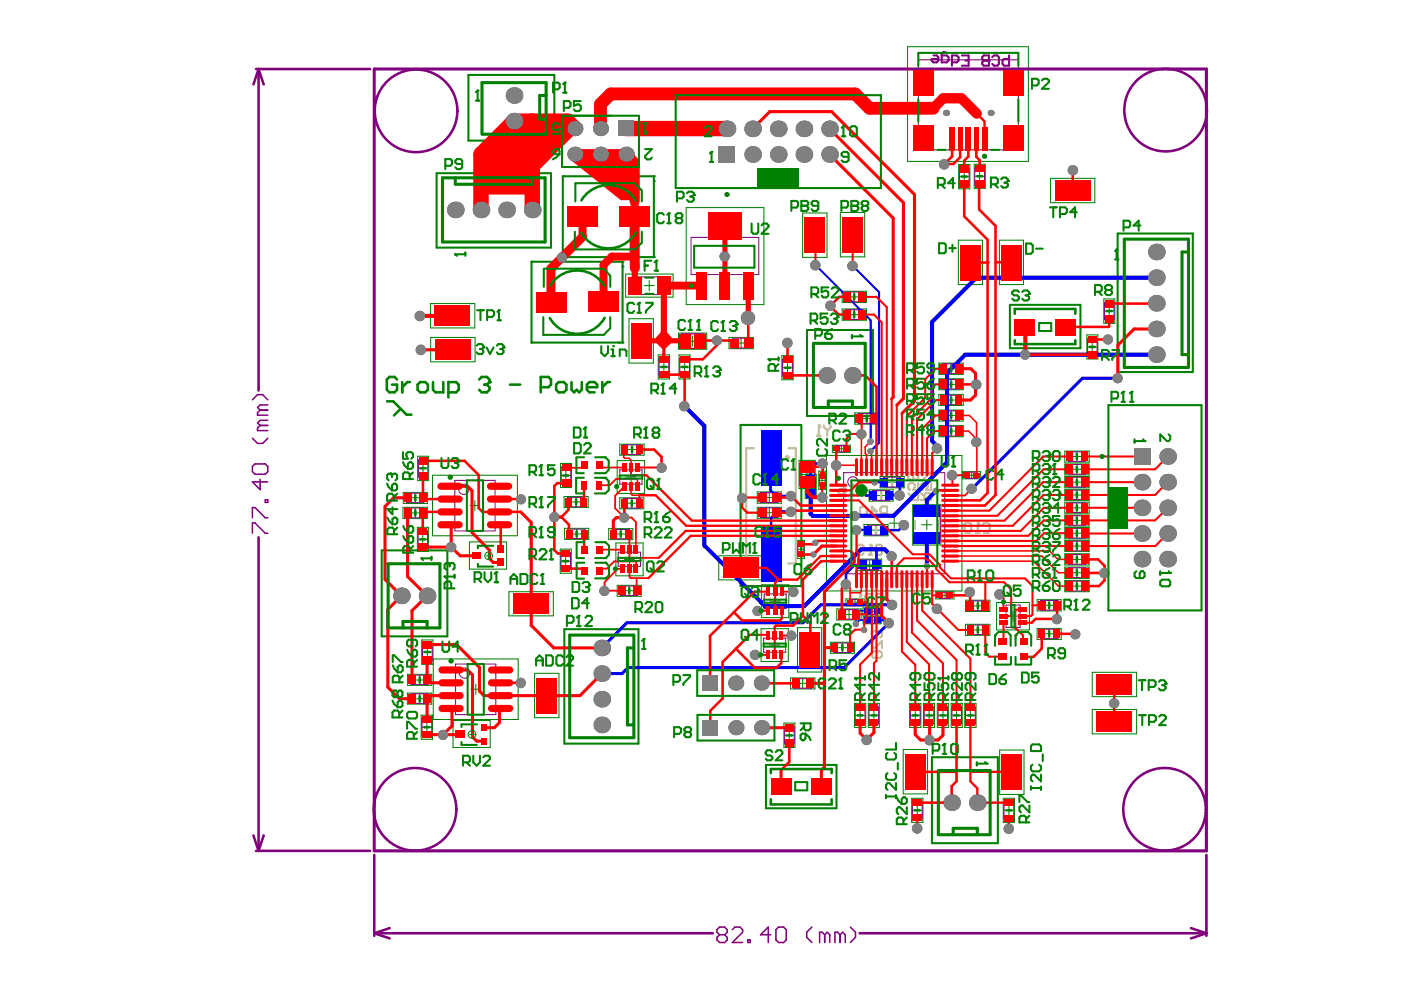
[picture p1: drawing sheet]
<svg xmlns="http://www.w3.org/2000/svg" width="289mm" height="203mm" viewBox="0 0 289 203" stroke-linecap="round" stroke-linejoin="round" font-family="sans-serif">
<g fill="none" stroke="#008000" stroke-width=".21">
<path d="M83.1 104.7v2.3M83.2 101.6v2.3M84.6 105.8h2M84.6 102.7h2M85.6 101.7v2M85.6 104.8v2M88.1 101.6v2.3M88.1 104.7v2.3M96.9 104.3h2.1M84.1 139.1v2.3M86.5 139.3v1.9M89 139.1v2.3"/>
<path d="M84 143v2.3M86.5 143.1v2M89 143v2.3"/>
</g>
<g fill="#008000">
<circle cx="109.6" cy="70.7" r=".21"/>
<circle cx="109.6" cy="54" r=".21"/>
</g>
<path d="M116.4 109v2.3" fill="none" stroke="#008000" stroke-width=".21"/>
<circle cx="116.1" cy="53" r=".21" fill="#008000"/>
<path d="M127.8 91.6v2.3M117.8 103.5h2M117.9 110.2h2M118.9 109.2v1.9M121.4 109v2.3M125.5 109v2.3M127.1 110.2h1.9M128 109.2v2" fill="none" stroke="#008000" stroke-width=".21"/>
<circle cx="127.6" cy="70.7" r=".21" fill="#008000"/>
<path d="M127.6 70.7h.8" fill="none" stroke="#008000" stroke-width=".42"/>
<g fill="#008000">
<circle cx="128.4" cy="70.7" r=".21"/>
<circle cx="128.4" cy="55" r=".21"/>
</g>
<path d="M128.4 54v1" fill="none" stroke="#008000" stroke-width=".42"/>
<circle cx="128.4" cy="54" r=".21" fill="#008000"/>
<path d="M133.9 57.9v2.1M136.9 74.7v2M130.1 97.3v2.2M130.3 91.8v1.9M132.8 91.6v2.3M129.8 114.3v2.2M130.5 109v2.3" fill="none" stroke="#008000" stroke-width=".21"/>
<circle cx="134.8" cy="53" r=".21" fill="#008000"/>
<path d="M134.1 53h.7" fill="none" stroke="#008000" stroke-width=".42"/>
<circle cx="134.8" cy="37.4" r=".21" fill="#008000"/>
<g fill="none" stroke="#008000" stroke-width=".21">
<path d="M197.7 39h2.3M197.7 33.9h2.3M148.4 52.8h2.2M88.8 69.6v5M98 69.6v5M141.2 74.7v2M151.9 70.8h1.9M162.4 74.9v2M176.2 63.9v2M193.6 74.9v2.3M196.2 75.1v2M198.6 74.9v2.3"/>
<path d="M224.1 74.1h2.3M224.1 69.1h2.3M224.3 71.6h2M225.3 70.6v2M227.6 66.7h2.3M227.8 64.2h1.9M228.7 63.2v2M89.2 98v12.5M106.7 98v12.5M166.4 96.8v2.1M168.9 97.2h1.4M169 99.1h1.2"/>
<path d="M169.5 98.5v1.2M171.7 91.8v1.5M172.9 92.6h1.2M173.5 91.9v1.3M175.4 91.8v1.5M177.7 86.3h2.1M193.6 84.6v2.3M193.6 87.8v2.3M196.2 84.8v1.9M196.2 87.9v2M198.5 97.3v1.5M198.6 84.6v2.3"/>
<path d="M198.6 87.8v2.3M199.8 98h1.2M200.4 97.4v1.3M202.2 97.3v1.5M219.6 93.1v2.2M222.1 93.2v2M222.1 95.8v2M224.6 93.1v2.2M86.1 108.8v5M88.3 108.8v5M97.9 103.3v2M116.3 102.4v2.3"/>
<path d="M156.2 101.5v2.3M156.2 104.7v2.2M158.6 101.6v2M158.6 104.8v2M161.1 101.5v2.3M161.1 104.7v2.2M164.4 115.2h1.5M164.4 111.5h1.5M164.5 113.3h1.3M165.2 112.7v1.3M168.9 100.9h1.4M179.2 101.1v2.3"/>
<path d="M180.7 102.2h2M181.7 101.2v2M184.2 101.1v2.3M219.6 100.9v2.3M219.6 108.8v2.4M219.6 114.2v2.4M219.6 117v2.3M222.1 101.1v2M222.1 109v2M222.1 114.4v2M222.1 117.1v2.1M224.6 100.9v2.3"/>
<path d="M224.6 108.8v2.4M224.6 114.2v2.4M224.6 117v2.3M87 132v5M88.1 133.6v1.9M89.3 132v5M89.3 135.9v12.5M105 122.1v4.9M106.9 135.9v12.5M110.2 138.9v9.2M114.1 122.1v4.9M115.3 138.9v9.2"/>
<path d="M159.9 123v2.1M163 139.9v2.2M168.1 139.9v2.2M172.6 125.6v2.3M172.7 133.6h2M174.5 123.6v1.4M175.1 125.8v1.9M176.3 123.7v1.2M177.6 125.6v2.3M178 125.4v1.5M178 127.2v1.5M178.2 123.6v1.4"/>
<path d="M179.8 125.5v1.3M179.9 127.3v1.3M181.7 125.4v1.5M181.7 127.2v1.5M194.3 122.8h1.2M194.9 122.2v1.2M196.7 122.1v1.5M208.9 126.1v2.1M215.4 130.8h2M215.4 124.9h2M216.4 129.8v2M88 149v2"/>
<path d="M97.1 142.2h2M98.1 141.1v2.1M164.6 141h1.9M165.5 140v2M176.2 150.1h2.3M176.2 145.1h2.3M176.4 147.6h2M177.4 146.6v2M190.4 150.1h2.3M190.4 145.1h2.3M190.6 147.6h2M191.6 146.6v2"/>
<path d="M193.3 150.1h2.3M193.3 145.1h2.3M193.5 147.6h1.9M194.5 146.6v2M199 150.1h2.3M199 145.1h2.3M199.1 147.6h2M200.1 146.6v2M206.9 169.7h2.3M206.9 164.7h2.3M207.1 167.2h2"/>
</g>
<path d="M96.6 15.5v13.5" fill="none" stroke="#008000" stroke-width=".42"/>
<circle cx="116.1" cy="36.4" r=".21" fill="#008000"/>
<path d="M114.3 15.5v13.5" fill="none" stroke="#008000" stroke-width=".42"/>
<path d="M129 56.5v4.8M129.7 65.7v9.2M134.7 65.7v9.2M135.7 73.2v5M118.8 102.6v1.9M121.3 102.4v2.3M127.8 102.7v2.3M130.3 102.9v1.9M132.8 102.7v2.3M127.3 120.7v2.3M129.8 120.9v2M132.3 120.7v2.3" fill="none" stroke="#008000" stroke-width=".21"/>
<circle cx="134.8" cy="36.4" r=".21" fill="#008000"/>
<g fill="none" stroke="#008000" stroke-width=".42">
<path d="M96.6 15.5h17.7M90 35.7h23.6v15.4h-23.6zM96.6 29h17.7M128.4 54h-18.8v16.7h18M128.4 55v15.7M134.1 53h-18v-16.6h18.7v16.6M230.5 48.2h15.5v28.6h-15.5zM166.4 68.1h13.6v17.7h-13.6zM208.3 62.9h14.5v8.9h-14.5zM165.2 87.7h-12.5v33.2h12.5M165.3 87.7v33.3M78.7 113.5h13.6v17.8h-13.6z"/>
<path d="M116.4 129.8h15.3v23.6h-15.3zM158 157.8h14.5v8.9h-14.5zM192.2 156.2h13.6v17.7h-13.6z"/>
</g>
<g fill="none" stroke="#008000" stroke-width=".21">
<path d="M187.2 9.6h24.9v23.7h-24.9zM197.7 33.9v5.1M197.8 36.4h2.1M198.9 35.5v1.9M200 33.9v5.1M200.9 33.9h2.3v5h-2.3zM201 36.4h2M202 35.4v2M216.6 36.8h9.2v5h-9.2zM129 56.5h9.8v4.8h-9.8M132.8 58.9h2.2M141.5 42.8h16v20h-16z"/>
<path d="M149.5 51.8v2M165.5 43.9h5.1v9.2h-5.1zM173.3 43.8h5v9.2h-5zM197.6 49.5h5v9.2h-5zM206.1 49.5h5v9.2h-5zM88.8 62.6h9.1v5.1h-9.1zM88.8 69.6h9.2M88.8 74.6h9.2M129.7 74.9h5M129.7 65.7h5M135.7 73.2h2.4v5h-2.4M135.9 75.7h2"/>
<path d="M139.9 68.7h5.8v3.3h-5.8zM140 73.2h2.3v5h-2.3zM140.2 75.7h2M141.8 70.4h2.1M142.8 69.3v2.1M150.3 69.6h5.1v2.3h-5.1zM152.8 69.8v2M161.2 73.4h2.4v4.9h-2.4zM161.4 75.9h2M173.7 60.1h5v2.3h-5zM173.7 63.7h5v2.4h-5zM175.2 64.9h2"/>
<path d="M175.2 61.2h2M176.2 60.2v2.1M193.6 78.1h5v2.3h-5zM193.6 74.9h5M193.6 77.2h5M195.2 79.3h1.9M195.2 76.1h1.9M196.2 78.3v2M224.1 69.1v5M226.4 69.1v5M227.6 66.7v-5h2.3v5M86.1 94.1h2.3v5h-2.3z"/>
<path d="M86.3 96.6h1.9M87.2 95.7v1.9M89.2 98h17.5M115.6 95.6h2.3v5h-2.3zM115.7 98.1h2M116.7 97.1v2M127.3 95h5.6v6.8h-5.6zM127.8 93.9h5M127.8 91.6h5M129.1 98.4h2M129.3 92.7h2M164.8 95h3.3v5.8h-3.3z"/>
<path d="M165.4 97.9h2.1M166.1 97.8h2.2v5.1h-2.2zM167.2 99.4v1.9M168.9 97.2v3.7M170.3 97.2v3.7M170.4 94h28v27.9h-28zM171.7 91.8h3.7M171.7 93.3h3.7M176.3 85.2h4.9v2.3h-4.9zM178.8 85.3v2M181.5 98.3h5v2.3h-5zM183 99.5h2"/>
<path d="M184 98.5v2M193.6 81.4h5v2.2h-5zM193.6 90.1h5M193.6 87.8h5M193.6 86.9h5M193.6 84.6h5M195.2 88.9h1.9M195.2 85.7h1.9M195.2 82.5h1.9M196.2 81.5v2M198.5 97.3h3.7M198.5 98.8h3.7"/>
<path d="M219.6 95.7h5v2.3h-5zM219.6 98.3h5v2.3h-5zM219.6 95.3h5M219.6 93.1h5M221.1 99.5h2M221.1 96.8h2M221.1 94.2h2M222.1 98.5v2M83.1 104.7h5M83.1 107h5M83.2 103.9h4.9M83.2 101.6h4.9"/>
<path d="M86.1 113.8h2.2M86.1 108.8h2.2M86.2 111.3h2M87.2 110.3v2M89.2 110.5h17.5M96.8 111.8h7.7v5.6h-7.7zM115.5 113.3h2.3v5h-2.3zM115.7 115.8h2M116.3 104.7h5M116.3 102.4h5M116.4 111.3h5M116.4 109h5"/>
<path d="M116.6 114.8v2M125.5 109h5M125.5 111.3h5M127 112h5.6v6.8h-5.6zM127.8 105h5M127.8 102.7h5M128.8 115.4h2M129.3 103.8h2M148.2 114.7h9.2v4.9h-9.2zM156.2 104.7h4.9M156.2 103.8h4.9M156.2 106.9h4.9"/>
<path d="M156.2 101.5h4.9M157.6 105.8h2M157.6 102.6h2M164.4 111.5v3.7M165.9 111.5v3.7M166.2 100.3h2M176.8 115.3h5v2.4h-5zM178.2 108.2h4.9v2.3h-4.9zM178.3 116.5h2M179.2 101.1h5M179.2 103.4h5M179.3 115.5v2"/>
<path d="M179.7 109.4h2M180.7 108.4v2M183.4 107.9h2.1M184.4 106.9v2.1M188.2 104.1h5.8v8.3h-5.8zM190.1 108.3h2.1M191.1 107.2v2.1M219.6 103.6h5v2.3h-5zM219.6 106.2h5v2.3h-5zM219.6 111.5h5v2.3h-5zM219.6 119.7h5v2.4h-5zM219.6 117h5"/>
<path d="M219.6 119.3h5M219.6 116.6h5M219.6 114.2h5M219.6 111.2h5M219.6 108.8h5M219.6 100.9h5M219.6 103.2h5M221.1 115.4h2M221.1 118.2h2M221.1 110h2M221.1 104.8h2M221.1 107.4h2"/>
<path d="M221.1 102.1h2M221.1 112.6h2M222.1 103.8v1.9M222.1 106.4v2M222.1 111.6v2.1M222.1 119.9v2M84.1 139.1h4.9M87 137h2.3M87 132h2.3M87.1 134.5h2M89.3 135.9h17.6M105 122.1h9.1"/>
<path d="M105 127h9.1M110.2 138.9h5.1M127.3 123h5M127.3 120.7h5M128.8 121.9h2M157 129.7h5.6v6.8h-5.6zM157.1 120.6h5.6v6.8h-5.6zM158.7 133.1h2.1M158.8 124h2.1M159.8 132.1v2M163 139.9h5.1M164.5 129.5h4.9v9.1h-4.9z"/>
<path d="M171.2 132.5h5v2.3h-5zM172.6 127.9h5M172.6 125.6h5M173.7 132.7v1.9M174.1 126.8h2M174.5 125h3.7M174.5 123.6h3.7M175.7 124.2h1.3M178 125.4h3.7M178 126.9h3.7M178 128.7h3.7M178 127.2h3.7"/>
<path d="M179.2 126.1h1.2M179.2 127.9h1.3M196.7 122.1h-3.7v1.5h3.7M199.1 123.8h5v2.3h-5zM199.1 128.8h5v2.3h-5zM200.7 125h1.9M200.7 130h1.9M201.7 124v2M201.7 129v1.9M205.5 124.3h6.8v5.7h-6.8zM207.9 127.1h2.1M213.9 123.7h5v2.3h-5z"/>
<path d="M213.9 129.6h5v2.3h-5zM216.4 123.9v2M221.1 120.9h2M225.3 138.7h9.1v5h-9.1zM84 143h5M84 145.3h5M84.1 141.4h4.9M85.5 144.1h2M85.5 140.3h2.1M86.9 147.5h2.3v5h-2.3zM87 150h2M89.3 148.4h17.6"/>
<path d="M93.4 148.6h7.7v5.6h-7.7zM110.2 148.1h5.1M161.7 149.2h2.2v5h-2.2zM161.8 151.7h2M162.8 150.7v2M163 142.1h5.1M176.2 145.1v5M178.5 145.1v5M179.1 145.1h2.2v5h-2.2zM179.2 147.6h2M180.2 146.6v2M186.3 154.6h5v9.2h-5z"/>
<path d="M187.6 145.1h2.3v5h-2.3zM187.7 147.6h2.1M188.8 146.6v2M190.4 145.1v5M192.7 145.1v5M193.3 145.1v5M195.6 145.1v5M196.2 145.1h2.2v5h-2.2zM196.3 147.6h2M197.3 146.6v2M199 145.1v5M201.3 145.1v5"/>
<path d="M206.2 154.7h5v9.2h-5zM225.3 146.4h9.1v5h-9.1zM188 164.7h2.3v5h-2.3zM188.2 167.2h2M189.2 166.2v2M206.9 164.7v5M208.1 166.2v2M209.2 164.7v5"/>
</g>
<g fill="none" stroke="#800080" stroke-width=".21">
<path d="M139.3 19.6h42.4v19.2h-42.4zM189.4 10.9h20.6v20h-20.6zM189.4 12.3h20.6M197.8 34.7h2.1v3.5h-2.1zM201 34.6h2v3.6h-2zM130.4 57.1h7v3.7h-7zM142.5 49h14v7.6h-14zM135.9 74h2v3.4h-2zM140.2 74h2v3.4h-2zM140.6 68.9h4.6v3h-4.6zM151 69.8h3.7v2h-3.7zM161.4 74.1h2v3.5h-2z"/>
<path d="M174.4 60.2h3.6v2.1h-3.6zM174.4 63.9h3.6v2h-3.6zM194.4 75.1h3.5v2h-3.5zM194.4 78.3h3.5v2h-3.5zM224.3 69.8h2v3.6h-2zM227.8 62.4h1.9v3.6h-1.9zM86.3 94.9h1.9v3.5h-1.9zM93.8 99.1h8.3v10.4h-8.3zM115.7 96.3h2v3.6h-2zM127.8 96.9h4.6v3h-4.6zM128.5 91.8h3.6v1.9h-3.6zM164.9 95.6h3.1v4.6h-3.1z"/>
<path d="M166.2 98.5h2v3.7h-2zM169 97.9h1.2v2.3h-1.2zM172.4 91.9h2.3v1.3h-2.3zM174 97.5h20.8v20.9h-20.8zM177 85.3h3.5v2h-3.5zM182.2 98.5h3.5v2h-3.5zM194.4 81.5h3.5v2h-3.5zM194.4 84.8h3.5v1.9h-3.5zM194.4 87.9h3.5v2h-3.5zM199.2 97.4h2.4v1.3h-2.4zM220.3 93.2h3.6v2h-3.6zM220.3 95.8h3.6v2h-3.6z"/>
<path d="M220.3 98.5h3.6v2h-3.6zM228.6 83.6h19.2v42.3h-19.2zM83.8 101.7h3.6v2h-3.6zM83.8 104.8h3.6v2h-3.6zM86.2 109.5h2v3.6h-2zM115.7 114h2v3.5h-2zM117 102.6h3.6v1.9h-3.6zM117.1 109.2h3.6v1.9h-3.6zM126.3 109.2h3.5v2h-3.5zM127.5 113.9h4.6v2.9h-4.6zM128.5 102.9h3.6v1.9h-3.6zM156.8 101.6h3.6v2h-3.6z"/>
<path d="M156.8 104.8h3.6v2h-3.6zM164.5 112.2h1.3v2.3h-1.3zM177.5 115.5h3.6v2h-3.6zM178.9 108.4h3.5v2h-3.5zM180 101.2h3.5v2h-3.5zM188.4 104.8h5.5v6.9h-5.5zM220.3 101.1h3.6v2h-3.6zM220.3 103.8h3.6v1.9h-3.6zM220.3 106.4h3.6v2h-3.6zM220.3 109h3.6v2h-3.6zM220.3 111.6h3.6v2.1h-3.6zM220.3 114.4h3.6v2h-3.6z"/>
<path d="M220.3 117.1h3.6v2.1h-3.6zM220.3 119.9h3.6v2h-3.6zM84.7 139.3h3.6v1.9h-3.6zM87.1 132.8h2v3.5h-2zM94 137h8.3v10.4h-8.3zM128 120.9h3.5v2h-3.5zM157.5 131.6h4.5v3h-4.5zM157.6 122.5h4.5v3h-4.5zM172 132.7h3.5v1.9h-3.5zM173.3 125.8h3.6v1.9h-3.6zM175.2 123.7h2.3v1.2h-2.3zM178.7 125.5h2.3v1.3h-2.3z"/>
<path d="M178.7 127.3h2.3v1.3h-2.3zM193.7 122.2h2.3v1.2h-2.3zM199.9 124h3.5v2h-3.5zM199.9 129h3.5v1.9h-3.5zM207.5 124.8h2.9v4.6h-2.9zM214.6 129.8h3.6v2h-3.6zM214.6 123.9h3.6v2h-3.6zM84.7 143.1h3.6v2h-3.6zM87 148.2h2v3.6h-2zM161.8 149.9h2v3.6h-2zM163.7 140h3.7v2h-3.7zM176.4 145.8h2v3.5h-2z"/>
<path d="M179.2 145.8h2v3.5h-2zM187.7 145.8h2.1v3.5h-2.1zM190.6 145.8h2v3.5h-2zM193.5 145.8h1.9v3.5h-1.9zM196.3 145.8h2v3.5h-2zM199.1 145.8h2v3.5h-2zM188.2 165.4h2v3.5h-2zM207.1 165.4h2v3.5h-2z"/>
<circle cx="175.9" cy="99.4" r="1.06"/>
<circle cx="95.6" cy="100.9" r="1.06"/>
<circle cx="95.8" cy="138.8" r="1.06"/>
</g>
<g fill="none" stroke="#800080" stroke-width=".53">
<path d="M52.8 14.2h23.5M53.3 14.2l1.1 3.2M53.3 14.2l-1 3.2M53.3 14.2v66.4M53.3 110.8v64.7M52.3 172.4l1 3.1M52.8 175.5h23.5M54.4 172.4l-1.1 3.1M77.2 176.4v16.7M248.8 176.4v16.7M77.2 192.5l3.2 1.1M77.2 192.5h69.8"/>
<path d="M80.4 191.5l-3.2 1M177.3 192.5h71.5M245.6 191.5l3.2 1M248.8 192.5l-3.2 1.1"/>
</g>
<g fill="none" stroke="#800080" stroke-width=".32">
<path d="M52.1 90.4l1 1.1h1.1l1-1.1M52.1 82.5l1-1.1h1.1l1 1.1M52.6 95.7h2.1l.5 .5v1.1l-.5 .5h-2.1l-.5-.5v-1.1zM53.6 98.9v2.1l-1.5-1.6h3.1M53.6 87.8l-.5 .5v.5h2.1M53.6 84.6l-.5 .5v.5h2.1M53.6 87.8h1.6M53.6 84.6h1.6M55.2 86.7h-1.6l-.5 .5 .5 .6M55.2 83.5h-1.6l-.5 .6 .5 .5M52.1 106.8v-2.1h.5l2.1 2.1h.5M52.1 110v-2.1h.5l2.1 2.1h.5"/>
<path d="M54.7 103.1h.5v.5h-.5zM148.4 192.8l-.5-.5v-.5l.5-.5h1l.6 .5v.5l-.6 .5M148.4 192.8l-.5 .6v.5l.5 .5h1l.6-.5v-.5l-.6-.6M148.4 192.8h1M151 191.8l.6-.5h1l.5 .5v.5l-2.1 2.1h2.1M154.2 193.9h.5v.5h-.5zM159 192.8h-2.1l1.5-1.5v3.1M160.6 191.3h1l.5 .5v2.1l-.5 .5h-1l-.6-.5v-2.1zM167.4 191.3l-1 1v1.1l1 1M170.1 192.8l-.6-.5h-.5v2.1M170.1 192.8v1.6M170.1 192.8l.5-.5 .5 .5v1.6"/>
<path d="M173.3 192.8l-.6-.5h-.5v2.1M173.3 192.8v1.6M173.3 192.8l.5-.5 .5 .5v1.6M175.4 191.3l1 1v1.1l-1 1"/>
</g>
<path d="M203.9 12.5h-1l-.3-.3v-.4l.3-.4h1v2.2M204.6 11.8l.4-.4h.7l.3 .4v1.4l-.3 .4h-.7l-.4-.4M208.1 11.4v2.2h-1l-.4-.4v-.7l.4-.3h1" fill="none" stroke="#800080" stroke-width=".42"/>
<circle cx="203.9" cy="12.5" r=".21" fill="#800080"/>
<path d="M192.5 11.4h.7l.3 .4v.7l-.3 .4h-.7l-.4-.4v-.3h1.4M194.9 10.7h-.3l-.4 .4v1.8h1.1l.3-.4v-.7l-.3-.4h-1.1M196.3 12.9h1l.4-.4v-.7l-.4-.4h-1v2.2M198.4 11.4h1.4v2.2h-1.4M199.1 12.5h.7M203.9 12.5h-1l-.3 .4v.3l.3 .4h1" fill="none" stroke="#800080" stroke-width=".42"/>
<path d="M77.2 14.2h171.6v161.3h-171.6z" fill="none" stroke="#800080" stroke-width=".63"/>
<g fill="none" stroke="#800080" stroke-width=".53">
<circle cx="85.8" cy="22.9" r="8.5"/>
<circle cx="240.4" cy="22.7" r="8.5"/>
<circle cx="85.6" cy="167" r="8.5"/>
<circle cx="240.2" cy="167" r="8.5"/>
</g>
<path d="M184 98.9v1.1M180.7 108.8v1.1M181.7 101.7v1" fill="none" stroke="#c0c073" stroke-width=".53"/>
<path d="M155.5 92.5h-1.6v23.7h1.6M162.6 92.5h1.5v23.7h-1.5M168.5 89.9h.7M168.9 87.8v2.1M169.9 87.8v.3l.7 .7M170.6 88.8v1.1M171.3 87.8v.3l-.7 .7M188.6 107.5v1.6M193.6 107.5v1.6" fill="none" stroke="#c0c073" stroke-width=".42"/>
<circle cx="168.9" cy="87.8" r=".21" fill="#c0c073"/>
<path d="M168.9 87.8l.3 .3M189.9 99h.4l1.4-1.4h.3v1.4M192 99.7v1.4h-1l.3-.7v-.4l-.3-.3h-.7l-.4 .3v.7l.4 .4M189.9 103.1h2.1v-1l-.3-.4h-.7l-.3 .4v1M189.9 101.7l.8 .7M177.1 124.6h.6M177.4 122.5v2.1M179.9 122.9l-.4-.4h-.7l-.4 .4v.3l1.5 1.4h-1.5M180.6 122.9l.3-.4h.7l.3 .4v1.3l-.3 .4h-.7l-.3-.4" fill="none" stroke="#c0c073" stroke-width=".42"/>
<circle cx="177.4" cy="122.5" r=".21" fill="#c0c073"/>
<path d="M177.4 104.8l.3-.3h.7l.4 .3v1.4l-.4 .4h-.7l-.3-.4zM179.4 105.5h1.5l-1.1-1v2.1M182.2 105.9l-.6 .7M182.9 105.9h-1l-.3-.4v-.7l.3-.3h1v2.1M201.3 109.9h.7M201.7 107.8v2.1M202.7 108.2l.3-.4h.7l.4 .4v1.4l-.4 .3h-.7l-.3-.3M175.7 124.2h.3v.4h-.3zM177.4 122.5l.3 .4" fill="none" stroke="#c0c073" stroke-width=".42"/>
<circle cx="201.7" cy="107.8" r=".21" fill="#c0c073"/>
<path d="M179.2 114.4h.7M179.5 112.4v2M180.6 112.8l.3-.4h.7l.3 .4v1.3l-.3 .3h-.7l-.3-.3M199.2 107.8h.7l.4 .4v1.4l-.4 .3h-.7l-.3-.3v-1.4zM201.7 107.8l.3 .4M180.1 131.5l-.3-.3v-.7l.3-.3h1.4l.4 .3v.7l-.4 .3M180.1 132.2l-.3 .4v.7l.3 .4h.4l1.4-1.5v1.5M180.1 134.3h1.4l.4 .4v.7l-.4 .3h-1.4l-.3-.3v-.7z" fill="none" stroke="#c0c073" stroke-width=".42"/>
<circle cx="179.5" cy="112.4" r=".21" fill="#c0c073"/>
<path d="M175.7 99.8v2.1M188.3 97.9l.4-.3h.3l.4 .3v.8l-.4 .3h-.3l-.4-.3M188.3 97.9l-.3-.3h-.4l-.3 .3v.8l.3 .3h.4l.3-.3M188.3 97.9v.8M189.4 99.7v1.4h-1.1l.4-.7v-.4l-.4-.3h-.7l-.3 .3v.7l.3 .4M175.4 101.9h.7M176.7 113.4h1.1l.3-.3v-.3l-.3-.4h-.7l-.4 .4v1.3l.4 .3h.7l.3-.3M176.8 100.2l.3-.4h.7l.4 .4v1.4l-.4 .3h-.7l-.3-.3M179.5 112.4l.4 .4M187.3 103.2h2.1v-1.1l-.4-.3h-.7l-.3 .3v1.1M187.3 101.8l.7 .7" fill="none" stroke="#c0c073" stroke-width=".42"/>
<circle cx="175.7" cy="99.8" r=".21" fill="#c0c073"/>
<path d="M172.9 99.8l.8 .4 .7 .6M175.7 99.8l.4 .4M173.3 100.8h1.1v.8l-.4 .3h-.7l-.4-.3v-.4z" fill="none" stroke="#c0c073" stroke-width=".42"/>
<circle cx="162.4" cy="94.4" r=".26" fill="none" stroke="#c0c073" stroke-width=".53"/>
<circle cx="157" cy="124.2" r=".42" fill="#00f"/>
<path d="M167.2 96.5v2.4M168.1 95.6h1.6M185.6 99.5v2.6M158.9 101.2l1.2 1.1h3M163.1 105.6h-2.8l-1.3 1.2M174.5 118.3v2.2M180.8 113.3v3.3M186.4 108.3l-1 1.1M180.9 127.9h1.8l.6 .6M180.9 124.8v1.3" fill="none" stroke="#00f" stroke-width=".53"/>
<path d="M178.8 126h-1.8l-.5 .5v2.2l.8-.8h1.5" fill="none" stroke="#00f" stroke-width=".32"/>
<path d="M176.6 109.3h2.5M177.7 101.5l.8 .7" fill="none" stroke="#00f" stroke-width=".48"/>
<path d="M192.2 66.4v24.6M195.3 76.9v18.4M145.3 87.9v24.6M167.2 101.8v4.2l.4 .5M180.8 113.3h1.7l1.3 1.4M191.1 103.2v2.2l.2-.1M191.1 111.1l.1 5.7M157 124.2l.8 .8" fill="none" stroke="#00f" stroke-width=".85"/>
<path d="M179.5 66.1v24.9M181.3 60.3v31" fill="none" stroke="#00f" stroke-width=".42"/>
<path d="M124.1 139h4.2" fill="none" stroke="#00f" stroke-width=".63"/>
<circle cx="167.2" cy="101.8" r=".42" fill="#00f"/>
<path d="M158.9 94.5v6.7M168.1 95.6l-.9 .9M159 106.8v7.4M177.9 116.6h-1.7l-1.7 1.7M182.2 109.4h3.2M183.4 102.1h2.2" fill="none" stroke="#00f" stroke-width=".53"/>
<path d="M238.5 57.3h-37.2l-9.1 9.1M238.5 73.2h-39.4l-3.8 3.7M141.1 83.8l4.2 4.1M192.2 91l1 1v.5M195.3 95.3l-11 11.1h-8.1M145.3 112.5l11.7 11.7M167.6 106.5h8.6M180.8 113.3h-3.2l-11.8 11.7h-8M193 101.3l-1.9 1.9" fill="none" stroke="#00f" stroke-width=".85"/>
<path d="M180.4 99.5h2M178.5 102.2h1.6" fill="none" stroke="#00f" stroke-width=".48"/>
<path d="M230.5 78h-7.3l-22.8 22.8M183.3 128.5l-9.2 9.2h-44.6l-1.2 1.3M184 124.8h-14.7l-3.7 3.7h-36.3l-5.2 5.2" fill="none" stroke="#00f" stroke-width=".63"/>
<path d="M168.2 54.7l11.3 11.4M175.8 54.8l5.5 5.5M181.3 91.3l-1.8 1.8" fill="none" stroke="#00f" stroke-width=".42"/>
<g fill="#808080">
<circle cx="208" cy="171" r="1.08"/>
<circle cx="189.1" cy="170.9" r="1.08"/>
<circle cx="176.5" cy="128.7" r=".66"/>
<circle cx="184" cy="124.8" r="1.08"/>
<circle cx="183.3" cy="128.6" r="1.08"/>
<circle cx="183.9" cy="114.8" r="1.06"/>
<circle cx="169.6" cy="95.6" r="1.08"/>
<circle cx="169.6" cy="102.6" r="1.08"/>
<circle cx="206.1" cy="122.6" r="1.08"/>
<circle cx="168.1" cy="112" r=".66"/>
<circle cx="167.7" cy="114.4" r=".64"/>
<circle cx="86.8" cy="72.2" r="1.08"/>
<circle cx="229.8" cy="145.1" r="1.07"/>
<circle cx="186.4" cy="108.3" r="1.08"/>
<circle cx="176.6" cy="109.4" r="1.06"/>
<circle cx="185.5" cy="102.2" r="1.08"/>
<circle cx="180.4" cy="99.5" r=".66"/>
<circle cx="177.7" cy="101.9" r=".64"/>
<circle cx="171.3" cy="63.1" r="1.08"/>
<circle cx="175.8" cy="54.9" r="1.08"/>
<circle cx="168.1" cy="54.7" r="1.08"/>
<circle cx="179.5" cy="93.1" r=".66"/>
<circle cx="179.5" cy="91.1" r=".66"/>
<circle cx="221.3" cy="35.1" r="1.08"/>
<circle cx="191.7" cy="152.7" r="1.08"/>
<circle cx="178.7" cy="152.6" r="1.08"/>
<circle cx="86.6" cy="65.2" r="1.08"/>
<circle cx="227.8" cy="118.2" r="1.08"/>
<circle cx="201.3" cy="79.3" r="1.08"/>
<circle cx="115.9" cy="53.1" r="1.07"/>
<circle cx="147.9" cy="70.2" r="1.06"/>
<circle cx="162.4" cy="70.7" r="1.08"/>
<circle cx="200.4" cy="100.8" r="1.07"/>
<circle cx="193.2" cy="92.5" r="1.08"/>
<circle cx="178.2" cy="129.9" r=".66"/>
<circle cx="196.3" cy="98.1" r="1.08"/>
<circle cx="149.4" cy="52.9" r="1.07"/>
<circle cx="191.2" cy="116.8" r=".65"/>
<circle cx="193" cy="101.3" r=".66"/>
<circle cx="114.3" cy="106.7" r="1.07"/>
<circle cx="128.7" cy="106.8" r="1.06"/>
<circle cx="194.7" cy="33.9" r="1.08"/>
<circle cx="172.4" cy="96" r="1.08"/>
<circle cx="163.1" cy="102.4" r="1.08"/>
<circle cx="163.1" cy="105.6" r="1.07"/>
<circle cx="163.6" cy="122.1" r="1.08"/>
<circle cx="156.2" cy="126" r="1.06"/>
<circle cx="155.7" cy="135.1" r="1.07"/>
<circle cx="163.2" cy="131.1" r="1.06"/>
<circle cx="141.1" cy="83.8" r="1.07"/>
<circle cx="124.6" cy="121.9" r="1.06"/>
<circle cx="201.3" cy="91.2" r="1.06"/>
<circle cx="174.4" cy="120.6" r="1.08"/>
<circle cx="193.2" cy="125.6" r="1.08"/>
<circle cx="176.2" cy="106.5" r="1.06"/>
<circle cx="228.5" cy="70" r="1.06"/>
<circle cx="211.4" cy="73.2" r="1.06"/>
<circle cx="230.5" cy="78" r="1.06"/>
<circle cx="177.6" cy="89.6" r="1.06"/>
<circle cx="200" cy="122.1" r="1.08"/>
<circle cx="218" cy="127.7" r="1.06"/>
<circle cx="221.8" cy="130.9" r="1.06"/>
<circle cx="136.4" cy="96.5" r="1.06"/>
<circle cx="153" cy="102.8" r="1.07"/>
<circle cx="154.3" cy="65.6" r="1.48"/>
<circle cx="107.4" cy="103" r="1.06"/>
<circle cx="93" cy="112.9" r="1.07"/>
<circle cx="91.4" cy="151.6" r="1.06"/>
<circle cx="107.4" cy="140.9" r="1.07"/>
<circle cx="157" cy="140.9" r="1.56"/>
<circle cx="195.1" cy="23.3" r=".63"/>
<circle cx="157.1" cy="150.1" r="1.56"/>
<circle cx="201.6" cy="165.6" r="1.72"/>
<circle cx="196.3" cy="165.6" r="1.72"/>
<circle cx="82.8" cy="122.9" r="1.72"/>
<circle cx="99.2" cy="43.3" r="1.72"/>
<circle cx="93.9" cy="43.3" r="1.72"/>
<circle cx="109.8" cy="43.3" r="1.72"/>
<circle cx="118.6" cy="26.5" r="1.56"/>
<circle cx="151.7" cy="140.9" r="1.56"/>
<circle cx="149.9" cy="26.6" r="1.72"/>
<circle cx="170.5" cy="77.4" r="1.72"/>
<circle cx="160.5" cy="26.6" r="1.72"/>
<circle cx="165.8" cy="26.6" r="1.72"/>
<circle cx="171.1" cy="26.6" r="1.72"/>
<circle cx="204.3" cy="23.3" r=".63"/>
<circle cx="235.5" cy="110.1" r="1.72"/>
<circle cx="235.5" cy="104.8" r="1.72"/>
<circle cx="238.5" cy="67.9" r="1.72"/>
<circle cx="238.5" cy="73.2" r="1.72"/>
<circle cx="238.5" cy="52" r="1.72"/>
<circle cx="238.5" cy="57.3" r="1.72"/>
<circle cx="118.6" cy="31.8" r="1.56"/>
<circle cx="129.1" cy="31.8" r="1.56"/>
<circle cx="151.8" cy="150.1" r="1.56"/>
<circle cx="160.5" cy="31.9" r="1.72"/>
<circle cx="165.8" cy="31.9" r="1.72"/>
<circle cx="171.1" cy="31.9" r="1.72"/>
<circle cx="235.5" cy="115.3" r="1.72"/>
<circle cx="235.5" cy="99.5" r="1.72"/>
<circle cx="238.5" cy="62.6" r="1.72"/>
<circle cx="88.1" cy="122.9" r="1.72"/>
<circle cx="104.5" cy="43.3" r="1.72"/>
<circle cx="106" cy="19.7" r="1.72"/>
<circle cx="106" cy="25" r="1.72"/>
<circle cx="124.1" cy="139" r="1.72"/>
<circle cx="124.1" cy="144.2" r="1.72"/>
<circle cx="175.8" cy="77.4" r="1.72"/>
<circle cx="155.2" cy="26.6" r="1.72"/>
<circle cx="123.8" cy="26.5" r="1.56"/>
<circle cx="240.8" cy="110.1" r="1.72"/>
<circle cx="240.8" cy="104.8" r="1.72"/>
<circle cx="240.8" cy="94.2" r="1.72"/>
<circle cx="124.1" cy="133.7" r="1.72"/>
<circle cx="124.1" cy="149.5" r="1.72"/>
<circle cx="155.2" cy="31.9" r="1.72"/>
<circle cx="123.8" cy="31.8" r="1.56"/>
<circle cx="240.8" cy="115.3" r="1.72"/>
<circle cx="240.8" cy="99.5" r="1.72"/>
</g>
<g fill="#808080">
<path d="M127.5 24.9h3.2v3.2h-3.2z" fill-rule="evenodd"/>
<path d="M144.9 139.3h3.1v3.1h-3.1z" fill-rule="evenodd"/>
<path d="M233.8 92.5h3.5v3.4h-3.5z" fill-rule="evenodd"/>
<path d="M144.9 148.5h3.2v3.2h-3.2z" fill-rule="evenodd"/>
<path d="M148.2 30.1h3.4v3.5h-3.4z" fill-rule="evenodd"/>
</g>
<g fill="#00f">
<path d="M178.2 127.4h1.2v1.1h-1.2z" fill-rule="evenodd"/>
<path d="M182.6 101.3h1.4v1.8h-1.4z" fill-rule="evenodd"/>
<path d="M178.2 125.6h1.2v1.1h-1.2z" fill-rule="evenodd"/>
<path d="M177 115.6h1.7v1.8h-1.7z" fill-rule="evenodd"/>
<path d="M178.3 108.5h1.5v1.8h-1.5z" fill-rule="evenodd"/>
<path d="M181.7 98.6h1.4v1.8h-1.4z" fill-rule="evenodd"/>
<path d="M181.5 108.4h1.5v1.9h-1.5z" fill-rule="evenodd"/>
<path d="M166.2 100.9h1.9v1.7h-1.9z" fill-rule="evenodd"/>
<path d="M180.3 127.4h1.3v1.1h-1.3z" fill-rule="evenodd"/>
<path d="M179.4 101.3h1.5v1.9h-1.5z" fill-rule="evenodd"/>
<path d="M180.2 125.6h1.3v1.1h-1.3z" fill-rule="evenodd"/>
<path d="M180 115.6h1.7v1.9h-1.7z" fill-rule="evenodd"/>
<path d="M184.8 98.5h1.5v1.9h-1.5z" fill-rule="evenodd"/>
<path d="M166.2 98.1h1.9v1.6h-1.9z" fill-rule="evenodd"/>
<path d="M188.4 109.9h5.4v2.3h-5.4z" fill-rule="evenodd"/>
<path d="M188.4 104.3h5.4v2.3h-5.4z" fill-rule="evenodd"/>
<path d="M157 108.5h4.1v11.5h-4.1z" fill-rule="evenodd"/>
<path d="M157 88.7h4.1v11.5h-4.1z" fill-rule="evenodd"/>
</g>
<g fill="#f00">
<path d="M136.9 67.8l1.9 2.2v.4l-1.9 1.9-2.1-2.1z"/>
<path d="M109.8 26.2l2-2 4.8 .4 2 1.9-8.6 8.5h-.2z"/>
<path d="M118.6 31.8h10.6l1.9 2-.2 .2v7.3h-2.9l-10.5-8.4z"/>
<path d="M106 25l3.8-.3v10.3l.1 4.8-.3 .3h-10.8l.4-8.3z"/>
</g>
<path d="M96.4 100.3l.9 .9M100.9 113.5v1.7l.8 .8h1.6M93 140.9h.2M97.4 152l.9 .9M103 149.1l-1.1 1" fill="none" stroke="#f00" stroke-width=".63"/>
<path d="M98.7 104.8l.8 .8M114.3 113.5l.8 .7" fill="none" stroke="#f00" stroke-width=".53"/>
<path d="M114.3 106.7h1.5" fill="none" stroke="#f00" stroke-width=".74"/>
<circle cx="120.5" cy="113.4" r=".26" fill="#f00"/>
<path d="M123.8 100.1l-.3 .3M126.9 104.9l1.9 1.9M127.4 117.4h1M128.8 100.4l-1.9 1.9M129.8 117.4v1.6l.2 .3M129.8 113.4v1.7M130.2 106.8l.9 .9" fill="none" stroke="#f00" stroke-width=".37"/>
<path d="M124.1 96.4v.1M130.1 98h3.2" fill="none" stroke="#f00" stroke-width=".48"/>
<path d="M149.5 52.8v.1M128.8 106.8h-1.7l-.6 .6" fill="none" stroke="#f00" stroke-width=".63"/>
<path d="M128.6 92.8v1.5l.3 .2M129.8 94.5l.3 .4M130.1 96.4v1.6M130.1 100.4v1.5l.3 .3h1.4v1.6" fill="none" stroke="#f00" stroke-width=".32"/>
<path d="M134.9 92.7l1.5 1.6" fill="none" stroke="#f00" stroke-width=".53"/>
<circle cx="151.7" cy="140.9" r=".26" fill="#f00"/>
<g fill="none" stroke="#f00" stroke-width=".53">
<path d="M194.8 33.8h1.8M198.9 33.1v1.8M172.9 64.9h1.7M173.1 61.2h1.5M160.1 105.8h2.8M160.1 102.6h2.7M203.7 101.7l-1.6 1.5M151.3 126.3l1.7 1.7M161.2 127.6l-.4 .4M165.6 127l1.5 1.5M200 122.1l-.7 .7M200.1 122.2v2.8"/>
<path d="M162.8 157.2l-1.7 1.7"/>
</g>
<path d="M153 104.7l1.1 1.1M153.1 102.6l-.1 .1M160.5 119.6l-.6 .6M172.5 101.2h3M176.6 113.7l.5 .5v2M177.7 101.5l-.7 .7M156.3 126h-.1M156.3 135l.1 .1M157 140.9l.1 .1" fill="none" stroke="#f00" stroke-width=".48"/>
<g fill="none" stroke="#f00" stroke-width=".42">
<path d="M175.5 89.5l-.9 1M192.1 80.1v2.1M192.7 88.9l-1.5 1.5M169.5 100.1v2.4M172.5 113.7h2.9M179.8 119.9v.1M190.9 115.2l.4 .4h.4M155.6 122.1h2.9M156.3 126h2.2M156.4 135.1h2M161.1 135.1v1.7M161.2 126v1.6"/>
<path d="M176.3 129.9h1.9M176.6 126.7h2.1v.8l-.5 .5M177.4 124.2h1.3M179.8 134.7l-2.4 2.4M192.2 122.8v1.8M197.6 130h2.5M203.2 134.7l.8 .8M189.2 168.8v2.1"/>
</g>
<path d="M178.4 92.2v1.3l.3 .3M197.7 88.9h2.1M197.7 85.7h2.2M159.8 130.8v.3M175.3 121.3v2.9M177.6 122l-.2 .3" fill="none" stroke="#f00" stroke-width=".32"/>
<path d="M197.7 76.1h2.5M197.7 82.5h2.5M181.8 127l1.5 1.5M182.9 123.7l1.1 1.1M177.4 151.2l1.4 1.4M189.9 152.7h1.8M194.5 151.7l-1 1" fill="none" stroke="#f00" stroke-width=".63"/>
<path d="M200.4 100.8l-1.4 1.4" fill="none" stroke="#f00" stroke-width=".37"/>
<circle cx="203.7" cy="54.2" r=".26" fill="#f00"/>
<g fill="none" stroke="#f00" stroke-width=".53">
<path d="M202 38h-.1M202 33v1.8M208.6 54.1v.1M147.9 70.2v.9M228.7 67.3l-.1 .1M114.9 99.7l-.6 .6v13.2M136.4 94.3v2.1M103.3 108.7v4.6M117.2 103.5v1.7M117.3 108.3v1.9M120.5 100.1v2.6M120.5 111v2.4"/>
<path d="M128.8 103.8v3M223.7 115.4h2.8M227.8 118.2v1.5M149 136.6v7.5M211 135.5h2.1M213.6 127.7l-.8 .8"/>
</g>
<path d="M206.2 122.6l.7 .8M206.9 127.1h1.6M210.9 128.5h1.9M211 131.1v1.3M212.9 126.8l-.3 .3h-1.7M208.1 168.8v2.1" fill="none" stroke="#f00" stroke-width=".42"/>
<path d="M130.1 94.9v1.5M131.5 98.8v1.6M131.1 111.1v2.3M216.4 113.7l1.8 1.7" fill="none" stroke="#f00" stroke-width=".32"/>
<path d="M136.9 68.4v5.7M81.1 102.7l-1.7 1.8M93.1 108.3v4.6M97.3 101.2v8.6M126.5 107.4v2.8M88.1 136.1v4.2M96.4 138.2l1 1M98.9 137.7v4.9M109.6 124.6v4.4M80 141.8l2.4 2.3" fill="none" stroke="#f00" stroke-width=".63"/>
<path d="M113.6 55.4v7" fill="none" stroke="#f00" stroke-width="1.9"/>
<path d="M127 98.8l-1.3 1.3M126.9 102.3v2.6M129.8 110.4v3M131.1 107.7v3.4M131.2 115.8v1.6M131.3 119.3v2.6M124.7 120.1v1.8" fill="none" stroke="#f00" stroke-width=".37"/>
<path d="M130.9 41.4v3.3M124.4 62.3v.2l-.6 .5" fill="none" stroke="#f00" stroke-width="1.6"/>
<path d="M123.8 21.5v5" fill="none" stroke="#f00" stroke-width="2.6"/>
<path d="M130.9 33.6v7.8M130.9 52.9v2.4" fill="none" stroke="#f00" stroke-width="2.1"/>
<path d="M130.9 55.3v3.6" fill="none" stroke="#f00" stroke-width="1.3"/>
<circle cx="147.9" cy="70.2" r=".26" fill="#f00"/>
<path d="M149.9 31.9h.1M149.5 52.9v6.1" fill="none" stroke="#f00" stroke-width="1.1"/>
<path d="M153 102.7v2M176.6 109.3v4.4M177.1 116.2l-.5 .5v3.2" fill="none" stroke="#f00" stroke-width=".48"/>
<path d="M154.3 65.5v4.6M162.4 70.7v3.6M169.7 95.6l-.7 .7M172.5 92.6v3.3M165.6 119.5v7.5M160 129.1l-.2 .2M161.1 136.8l-1 1M174.5 120.5l-.9 .9v5.4M162.8 153.2v4" fill="none" stroke="#f00" stroke-width=".53"/>
<path d="M158.8 23l-3.6 3.6M186.3 82.2l-1.4 1.4M181.8 119.5v7.5M182.9 119.5v4.2M161.1 158.9v3.3M170 158.3l-.6 .6v3.3M177.4 149.2v2M191.7 149.3v3.4" fill="none" stroke="#f00" stroke-width=".63"/>
<g fill="none" stroke="#f00" stroke-width=".42">
<path d="M168.2 48.6v6.1M175.8 48.4v6.4M180.8 61.2l2.1 2.2M174.6 90.5v2.1M177.7 86.2v3.3M183.9 82.3v13.7M184.9 83.6v12.4M186 85.3v10.7M187 85.9v10.1M188.1 86.2v9.8M178.7 119.9v6.8M186.4 115.2l-1.5 1.5v2.8"/>
<path d="M188.1 119.9v10.6M191.2 116.8v3.1M192.2 119.9v2.9M159.8 129.3v1.5M159.9 120.2v5.8M177.4 137.1v8.9M178.2 128v1.9M191.6 137v9"/>
</g>
<path d="M166.4 99.4v2" fill="none" stroke="#f00" stroke-width=".74"/>
<path d="M177.6 89.6v6.4M178.7 93.8v2.2M179.5 91l-1.1 1.2M179.8 93.3v2.7M177.6 119.9v2.1M174.5 120.5l.8 .8" fill="none" stroke="#f00" stroke-width=".32"/>
<circle cx="191.2" cy="116.8" r=".21" fill="#f00"/>
<g fill="none" stroke="#f00" stroke-width=".42">
<path d="M181.8 66.5v29.5M182.9 63.4v32.6M190.8 78.2v3.9M131.5 96.4h4.9M189.1 86.5v9.5M190.2 88.5v7.5M191.2 90.4v5.6M192.2 93.5v2.5M196.4 98.1v2M179.8 120v14.7M180.8 119.9v16.4M186 119.9v14.5"/>
<path d="M187 119.9v12.5M189.1 119.9v8.1M190.2 119.9v6M193.8 116.5v.5l2.3 2.3M211.4 119.3l1.5 1.6v5.9M159.8 131.1v4M175.3 130.9v2.7M194.5 136.8v9.2M200.1 135.9v10.1M203.2 120.1v4.9M203.2 130v4.7M206.9 123.4v2.4"/>
<path d="M206.9 128.5v3.8M207.1 120.1l1.4 1.5v5.5M209.4 125.8v3.7"/>
</g>
<g fill="none" stroke="#f00" stroke-width=".63">
<path d="M186.3 41.8v40.4M230.5 71.2v6.8M79.4 104.5v15M81.1 102.7h3M84.1 105.8v13.1M92.8 100.3h3.6M93.1 112.9l1.8 1.8h3.3M107.4 105.6l2.2 2.2v16.8M80 125.7v16.1M85 126v14.3M97.4 139.2v12.8M170 122.1v36.2"/>
<path d="M82.4 144.1h2.6M88.1 144.1v4.3M91.4 151.6h3.4M93.2 146.2v3.6M98.3 152.9h1.5M98.9 142.6l.9 .9M99.8 150.1h2.1M103 146.2v2.9M112.8 143.5h6.8M167 141h3M194.5 149.2v2.5"/>
</g>
<g fill="none" stroke="#f00" stroke-width=".53">
<path d="M196.4 28.7v3.5l-1.6 1.6M198 28.7v3.8M198.9 38v6.6M199.7 28.7v3.6l-.8 .8M201.9 38v5.2l3.4 3.4v55.5l-2.2 2.2M221.2 35.2v4.1M203.7 49.4v52.3M141.2 78.1v5.7M147.9 71.1l-3 3h-3.7M180.8 79.8v16.2M228.7 65.7v1.6M98.7 98v6.8"/>
<path d="M131.9 92.7h3M169.7 95.6v2.3M172.5 96v4.1M115.1 114.2h1.5M116.6 117.3h3.9M117.2 105.2l-1.4 1.5M183.9 114.7v4.8M227.8 116.7v1.5M154.6 131l-2.8 2.8M167.1 128.5v5.6M214.8 130.8v3M218 124.9v2.8"/>
<path d="M229.8 141.2v7.7M196.3 162.2v3.4"/>
</g>
<path d="M203 25v3.7M131.8 102.2h3.4M200.1 149.2v12" fill="none" stroke="#f00" stroke-width=".48"/>
<path d="M211.4 67.5v5.7" fill="none" stroke="#f00" stroke-width=".85"/>
<path d="M120.1 44.7v4.2" fill="none" stroke="#f00" stroke-width="1.6"/>
<path d="M130.9 44.7v8.2" fill="none" stroke="#f00" stroke-width="2.1"/>
<path d="M136.9 58.9v11.4" fill="none" stroke="#f00" stroke-width="1.3"/>
<path d="M149.5 46.6v6.2M154.3 59v6.5" fill="none" stroke="#f00" stroke-width="1.1"/>
<path d="M116.8 96.5h4.1M124.1 96.4h4.7M127 98.8h4.5M123.6 117.3h1.6M123.6 113.4h4.8M123.8 100.1h1.9M126.6 115.8h4.6M127.4 117.4l-2.7 2.7M128.8 106.8h1.4M129.8 115.1h6M130 119.3h3.7M124.7 121.9h3.5" fill="none" stroke="#f00" stroke-width=".37"/>
<path d="M128.9 94.5h.9" fill="none" stroke="#f00" stroke-width=".32"/>
<circle cx="163.6" cy="131.1" r=".26" fill="#f00"/>
<g fill="none" stroke="#f00" stroke-width=".42">
<path d="M177.7 64.9h2.5M177.7 61.2h3.1M193 76.1h1.6M194.6 79.3h-1.7l-.8 .8M175.5 89.5h2.1M192.7 88.9h1.9M192.9 85.7h1.7M193.1 82.5h1.5M193.2 92.5l-1 1M196.4 98h2.9M215.1 99.5h5.4M215.1 94.2h5.4"/>
<path d="M215.2 96.8h5.3M191.7 114.3l2.1 2.2M193.1 117v.4l2.7 2.7h11.3M196.4 105.3h7.6M196.4 106.4h9.3M196.4 107.4h10.8M215.2 102.1h5.3M215.3 104.8h5.2M215.3 107.4h5.2M220.5 110h-5.2l-1.6 1.6M240.8 104.8l-2.6 2.6M161.1 131.1h2.5"/>
<path d="M176.3 129.9l-1 1M180.8 136.3l-.6 .5M186 134.4l2.8 2.8M192.2 122.8h1.6M204 135.5h2.9M209.4 125.8h1.5M212.9 124.9h1.9"/>
</g>
<g fill="none" stroke="#f00" stroke-width=".53">
<path d="M198 32.5l-1.4 1.3M200.1 54.2h3.6M162.4 77.4h8.1M171.2 63.2l1.7 1.7M175.8 77.4h2.6M197.7 79.3h3.5M228.7 62.6h9.7M87.2 98.2v4.4M166.4 96.3h2.6M87.2 105.8v3.9M165.2 114.4h2.5M165.2 112.3h2.6"/>
<path d="M168.5 111.6h4M169.3 115.8h3.2M172.5 105.3h-9.2l-.2 .3M175.4 113.7l.8 .7v1.5M196.4 101.2l-3.4 .1M198.1 103.2h4M165.6 127l-2 2.1h-3.6M195.9 122.8h3.4M213.6 127.7h4.4M218 130.8h3.8M197.3 161.2l-1 1"/>
</g>
<path d="M196.4 102.2h2.6M196.4 103.2h1.7M161.2 122.1h2.4" fill="none" stroke="#f00" stroke-width=".37"/>
<path d="M177.2 99.5h3.2M158.1 117.1l2.4 2.5h3.9M169.2 114.7h3.3M200.1 161.2l1.5 1.4" fill="none" stroke="#f00" stroke-width=".48"/>
<path d="M166.4 101.4l1.2 1.2h2" fill="none" stroke="#f00" stroke-width=".74"/>
<g fill="none" stroke="#f00" stroke-width=".63">
<path d="M158.8 23h12.7M200.2 76.1l1 .9M201.2 79.3v2.2l-1 1M233.9 67.9h4.6M184.2 81.9l-.3 .4M79.4 119.5l3.4 3.4-2.8 2.8M84.1 118.9l4 4-3.1 3.1M97.3 109.8l3.6 3.7M93.2 138.2h3.2M94.2 133l4.7 4.7M93.2 149.8l-1.8 1.8M180.2 151.1l-1.4 1.5"/>
<path d="M188.8 151.6l1.1 1.1M191.7 152.7h1.8"/>
</g>
<path d="M199.8 88.9l1.6 1.7v.6M218.2 115.4h2.3M218.3 118.2h2.2M175.3 122.3h2.1" fill="none" stroke="#f00" stroke-width=".32"/>
<path d="M99.2 31.8v11.5" fill="none" stroke="#f00" stroke-width="3.2"/>
<circle cx="116.7" cy="99.7" r=".26" fill="#f00"/>
<g fill="none" stroke="#f00" stroke-width=".53">
<path d="M201.3 28.7v3.6l.7 .7M198.9 44.6l4.8 4.8M205.3 54.1h3.3M137.1 77.3h4.1M144.6 70.2h6.7M173.1 61.2l-1.9 2M178.4 77.4l2.4 2.4M211.4 73.2h13.9M219.7 67.4h8.9M225.3 70h3.2M87.2 95.1h8.6l2.9 2.9M114.9 99.7h1.8"/>
<path d="M87.4 105.6h5.7M87.4 103h5.7M99.5 105.6h7.9M102.8 103h4.6M115.8 106.7l1.5 1.6M163.1 102.3l2 2h7.4M169.3 115.8l-3.7 3.7M197.9 104.3h5.2M223.7 118.2h4.1M226.5 115.4l1.3 1.3M227.8 119.7l-1.2 1.2h-2.9M149 136.6l2.8-2.8 3.9 4h4.4"/>
<path d="M153 128h7.8M155.6 122.1l-9.2 9.1v9.7M214.8 133.8l-1.7 1.7M103 140.9h4.4M149 144.1l-2.5 2.5v3.5M157.1 141h7M188.8 159.2h8.5M197.3 149.2v12M189.2 165.6h7.1"/>
</g>
<path d="M120.1 48.9l-6.5 6.5" fill="none" stroke="#f00" stroke-width="1.9"/>
<path d="M109.8 25v18.3M118.6 26.5l-1.6-1.5h-11l-6.8 6.8M129.1 26.5h20.8" fill="none" stroke="#f00" stroke-width="3.2"/>
<path d="M126.6 115.8l-1.4 1.5M196.4 104.3h1.5" fill="none" stroke="#f00" stroke-width=".37"/>
<path d="M132.3 70.3h8.9" fill="none" stroke="#f00" stroke-width="1.1"/>
<path d="M118.6 26.5l-8.6 8.5M130.9 52.9h-4.7l-1.7 1.7v7.6l-.1 .1M137.1 58.9h7.6" fill="none" stroke="#f00" stroke-width="1.6"/>
<path d="M118.6 31.8h10.5l1.8 1.8M192.5 22.3l2-2h3.8l3.1 3.2" fill="none" stroke="#f00" stroke-width="2.1"/>
<g fill="none" stroke="#f00" stroke-width=".63">
<path d="M171.1 31.9l13.1 13.1v36.9M171.1 26.6l15.2 15.2M171.5 23l17.1 17.1v42.6l-2.6 2.6M86.8 72.2h6.6M201.2 77v2.3M233.9 67.9l-3.4 3.3M87.2 112.9h5.9M172.5 112.6h-3l-1.8 1.8M176.2 115.9l-6.2 6.2M88.1 133h6.1M109.6 129l4.6 4.7h9.9M124.1 139l-4.5 4.5"/>
<path d="M170 133.6h2.1M88 151.6h3.4M88.1 140.9h4.9M88.5 143.5h4.7M99.8 143.5h13M157.1 150.1h5.7M180.2 149.2v1.9M188.8 149.2v2.4"/>
</g>
<g fill="none" stroke="#f00" stroke-width=".42">
<path d="M180.2 64.9l1.6 1.6M193 76.1l-2.2 2.1M190.8 82.1l-3.8 3.8M192.1 82.2l-4 4M192.9 85.7l-2.7 2.8M193.1 82.5l-4 4M215.1 99.5l-7.9 7.9M215.1 94.2l-11.1 11.1M215.2 96.8l-9.5 9.6M223.7 99.5h11.8M223.7 94.2h11.8M240.8 99.5l-2.6 2.6h-14.5"/>
<path d="M240.8 94.2l-2.6 2.6h-14.5M172.5 103.2h4.6l11.1 11.1h3.5M186.4 115.2h4.5M191.7 115.6l1.4 1.4M196.1 119.3h15.3M196.4 111.6h17.3M196.4 112.6h24.1M215.2 102.1l-6.3 6.4h-12.5M215.3 104.8l-4.8 4.7h-14.1M215.3 107.4l-3.2 3.1h-15.7M223.7 107.4h14.5M223.7 110.1h11.8"/>
<path d="M223.7 104.8h11.8M240.8 110.1l-2.5 2.5h-14.6M154.6 131h3.7M180.2 136.8v9.2M187 132.4l4.6 4.6M188.1 130.5l6.4 6.3M188.8 137.2v8.8M189.1 128l8.2 8.1v9.9M190.2 125.9l9.9 10M192.2 124.6l5.4 5.4M209.4 129.5l1.6 1.6"/>
</g>
<g fill="none" stroke="#f00" stroke-width=".48">
<path d="M201.4 23.5l1.6 1.5M133.3 98l9.4 9.4h29.8M177.2 99.5l-1.7 1.7M135.2 102.2l6.3 6.3h31M153.1 102.6h4.1M154.1 105.8h3.1M154.4 117.1h3.7M169.2 114.7l-4.8 4.9M172.5 110.5h-30l-8.8 8.8M172.5 109.5h-31.1l-5.6 5.6M172.5 102.2h4.5M200.2 159.2h8.5"/>
<path d="M201.6 162.6v3h6.5"/>
</g>
<path d="M123.8 21.5l2.2-2.1h50.4l2.9 2.9h13.2" fill="none" stroke="#f00" stroke-width="2.6"/>
<path d="M172.5 96h4.1M199.9 85.7l1.5 1.5v4M201.4 91.2v6.8M172.5 106.4h3.7M196.4 115.8h16.7l5.2 5.1h2.2M196.4 114.7h18.4l3.5 3.5M196.4 113.7h20" fill="none" stroke="#f00" stroke-width=".32"/>
<path d="M86.6 65.2h6.7" fill="none" stroke="#f00" stroke-width=".85"/>
<g fill="#808080">
<circle cx="208" cy="171" r="1.08"/>
<circle cx="189.1" cy="170.9" r="1.08"/>
<circle cx="176.5" cy="128.7" r=".66"/>
<circle cx="184" cy="124.8" r="1.08"/>
<circle cx="183.3" cy="128.6" r="1.08"/>
<circle cx="183.9" cy="114.8" r="1.06"/>
<circle cx="169.6" cy="95.6" r="1.08"/>
<circle cx="169.6" cy="102.6" r="1.08"/>
<circle cx="206.1" cy="122.6" r="1.08"/>
<circle cx="168.1" cy="112" r=".66"/>
<circle cx="167.7" cy="114.4" r=".64"/>
<circle cx="86.8" cy="72.2" r="1.08"/>
<circle cx="229.8" cy="145.1" r="1.07"/>
<circle cx="186.4" cy="108.3" r="1.08"/>
<circle cx="176.6" cy="109.4" r="1.06"/>
<circle cx="185.5" cy="102.2" r="1.08"/>
<circle cx="180.4" cy="99.5" r=".66"/>
<circle cx="177.7" cy="101.9" r=".64"/>
<circle cx="171.3" cy="63.1" r="1.08"/>
<circle cx="175.8" cy="54.9" r="1.08"/>
<circle cx="168.1" cy="54.7" r="1.08"/>
<circle cx="179.5" cy="93.1" r=".66"/>
<circle cx="179.5" cy="91.1" r=".66"/>
<circle cx="221.3" cy="35.1" r="1.08"/>
<circle cx="191.7" cy="152.7" r="1.08"/>
<circle cx="178.7" cy="152.6" r="1.08"/>
<circle cx="86.6" cy="65.2" r="1.08"/>
<circle cx="227.8" cy="118.2" r="1.08"/>
<circle cx="201.3" cy="79.3" r="1.08"/>
<circle cx="115.9" cy="53.1" r="1.07"/>
<circle cx="147.9" cy="70.2" r="1.06"/>
<circle cx="162.4" cy="70.7" r="1.08"/>
<circle cx="200.4" cy="100.8" r="1.07"/>
<circle cx="193.2" cy="92.5" r="1.08"/>
<circle cx="178.2" cy="129.9" r=".66"/>
<circle cx="196.3" cy="98.1" r="1.08"/>
<circle cx="149.4" cy="52.9" r="1.07"/>
<circle cx="191.2" cy="116.8" r=".65"/>
<circle cx="193" cy="101.3" r=".66"/>
<circle cx="114.3" cy="106.7" r="1.07"/>
<circle cx="128.7" cy="106.8" r="1.06"/>
<circle cx="194.7" cy="33.9" r="1.08"/>
<circle cx="172.4" cy="96" r="1.08"/>
<circle cx="163.1" cy="102.4" r="1.08"/>
<circle cx="163.1" cy="105.6" r="1.07"/>
<circle cx="163.6" cy="122.1" r="1.08"/>
<circle cx="156.2" cy="126" r="1.06"/>
<circle cx="155.7" cy="135.1" r="1.07"/>
<circle cx="163.2" cy="131.1" r="1.06"/>
<circle cx="141.1" cy="83.8" r="1.07"/>
<circle cx="124.6" cy="121.9" r="1.06"/>
<circle cx="201.3" cy="91.2" r="1.06"/>
<circle cx="174.4" cy="120.6" r="1.08"/>
<circle cx="193.2" cy="125.6" r="1.08"/>
<circle cx="176.2" cy="106.5" r="1.06"/>
<circle cx="228.5" cy="70" r="1.06"/>
<circle cx="211.4" cy="73.2" r="1.06"/>
<circle cx="230.5" cy="78" r="1.06"/>
<circle cx="177.6" cy="89.6" r="1.06"/>
<circle cx="200" cy="122.1" r="1.08"/>
<circle cx="218" cy="127.7" r="1.06"/>
<circle cx="221.8" cy="130.9" r="1.06"/>
<circle cx="136.4" cy="96.5" r="1.06"/>
<circle cx="153" cy="102.8" r="1.07"/>
<circle cx="154.3" cy="65.6" r="1.48"/>
<circle cx="107.4" cy="103" r="1.06"/>
<circle cx="93" cy="112.9" r="1.07"/>
<circle cx="91.4" cy="151.6" r="1.06"/>
<circle cx="107.4" cy="140.9" r="1.07"/>
<circle cx="157" cy="140.9" r="1.56"/>
<circle cx="195.1" cy="23.3" r=".63"/>
<circle cx="157.1" cy="150.1" r="1.56"/>
<circle cx="201.6" cy="165.6" r="1.72"/>
<circle cx="196.3" cy="165.6" r="1.72"/>
<circle cx="82.8" cy="122.9" r="1.72"/>
<circle cx="99.2" cy="43.3" r="1.72"/>
<circle cx="93.9" cy="43.3" r="1.72"/>
<circle cx="109.8" cy="43.3" r="1.72"/>
<circle cx="118.6" cy="26.5" r="1.56"/>
<circle cx="151.7" cy="140.9" r="1.56"/>
<circle cx="149.9" cy="26.6" r="1.72"/>
<circle cx="170.5" cy="77.4" r="1.72"/>
<circle cx="160.5" cy="26.6" r="1.72"/>
<circle cx="165.8" cy="26.6" r="1.72"/>
<circle cx="171.1" cy="26.6" r="1.72"/>
<circle cx="204.3" cy="23.3" r=".63"/>
<circle cx="235.5" cy="110.1" r="1.72"/>
<circle cx="235.5" cy="104.8" r="1.72"/>
<circle cx="238.5" cy="67.9" r="1.72"/>
<circle cx="238.5" cy="73.2" r="1.72"/>
<circle cx="238.5" cy="52" r="1.72"/>
<circle cx="238.5" cy="57.3" r="1.72"/>
<circle cx="118.6" cy="31.8" r="1.56"/>
<circle cx="129.1" cy="31.8" r="1.56"/>
<circle cx="151.8" cy="150.1" r="1.56"/>
<circle cx="160.5" cy="31.9" r="1.72"/>
<circle cx="165.8" cy="31.9" r="1.72"/>
<circle cx="171.1" cy="31.9" r="1.72"/>
<circle cx="235.5" cy="115.3" r="1.72"/>
<circle cx="235.5" cy="99.5" r="1.72"/>
<circle cx="238.5" cy="62.6" r="1.72"/>
<circle cx="88.1" cy="122.9" r="1.72"/>
<circle cx="104.5" cy="43.3" r="1.72"/>
<circle cx="106" cy="19.7" r="1.72"/>
<circle cx="106" cy="25" r="1.72"/>
<circle cx="124.1" cy="139" r="1.72"/>
<circle cx="124.1" cy="144.2" r="1.72"/>
<circle cx="175.8" cy="77.4" r="1.72"/>
<circle cx="155.2" cy="26.6" r="1.72"/>
<circle cx="123.8" cy="26.5" r="1.56"/>
<circle cx="240.8" cy="110.1" r="1.72"/>
<circle cx="240.8" cy="104.8" r="1.72"/>
<circle cx="240.8" cy="94.2" r="1.72"/>
<circle cx="124.1" cy="133.7" r="1.72"/>
<circle cx="124.1" cy="149.5" r="1.72"/>
<circle cx="155.2" cy="31.9" r="1.72"/>
<circle cx="123.8" cy="31.8" r="1.56"/>
<circle cx="240.8" cy="115.3" r="1.72"/>
<circle cx="240.8" cy="99.5" r="1.72"/>
</g>
<g fill="#808080">
<path d="M127.5 24.9h3.2v3.2h-3.2z" fill-rule="evenodd"/>
<path d="M144.9 139.3h3.1v3.1h-3.1z" fill-rule="evenodd"/>
<path d="M233.8 92.5h3.5v3.4h-3.5z" fill-rule="evenodd"/>
<path d="M144.9 148.5h3.2v3.2h-3.2z" fill-rule="evenodd"/>
<path d="M148.2 30.1h3.4v3.5h-3.4z" fill-rule="evenodd"/>
</g>
<g fill="#f00">
<path d="M84.2 143.2h1.5v1.9h-1.5z" fill-rule="evenodd"/>
<path d="M84.2 139.3h1.5v1.9h-1.5z" fill-rule="evenodd"/>
<path d="M97.3 113.9h1.8v1.4h-1.8z" fill-rule="evenodd"/>
<path d="M125.8 109.3h1.4v1.8h-1.4z" fill-rule="evenodd"/>
<path d="M156.3 104.8h1.7v1.9h-1.7z" fill-rule="evenodd"/>
<path d="M156.3 101.7h1.7v1.8h-1.7z" fill-rule="evenodd"/>
<path d="M160.8 134.2h.8v1.8h-.8z" fill-rule="evenodd"/>
<path d="M160.8 130.2h.8v1.8h-.8z" fill-rule="evenodd"/>
<path d="M164.6 113.8h1.1v1.2h-1.1z" fill-rule="evenodd"/>
<path d="M169.1 97.4h1v1.3h-1z" fill-rule="evenodd"/>
<path d="M172.8 125.8h1.6v1.9h-1.6z" fill-rule="evenodd"/>
<path d="M173.9 92.1h1.3v1h-1.3z" fill-rule="evenodd"/>
<path d="M176.8 123.7h1.2v1.1h-1.2z" fill-rule="evenodd"/>
<path d="M190.7 148.4h1.8v1.5h-1.8z" fill-rule="evenodd"/>
<path d="M193.5 148.4h1.9v1.5h-1.9z" fill-rule="evenodd"/>
<path d="M195.3 122.3h1.2v1h-1.2z" fill-rule="evenodd"/>
<path d="M193.8 88h1.5v1.9h-1.5z" fill-rule="evenodd"/>
<path d="M193.8 84.8h1.5v1.9h-1.5z" fill-rule="evenodd"/>
<path d="M193.8 75.1h1.5v1.9h-1.5z" fill-rule="evenodd"/>
<path d="M198.7 97.5h1.3v1.1h-1.3z" fill-rule="evenodd"/>
<path d="M197.9 37.3h1.9v1.4h-1.9z" fill-rule="evenodd"/>
<path d="M197.9 34.1h1.9v1.5h-1.9z" fill-rule="evenodd"/>
<path d="M207.1 164.8h1.9v1.5h-1.9z" fill-rule="evenodd"/>
<path d="M219.8 114.4h1.5v2h-1.5z" fill-rule="evenodd"/>
<path d="M219.8 109h1.5v2h-1.5z" fill-rule="evenodd"/>
<path d="M219.8 101.2h1.5v1.9h-1.5z" fill-rule="evenodd"/>
<path d="M219.9 93.2h1.4v1.9h-1.4z" fill-rule="evenodd"/>
<path d="M224.3 72.4h1.9v1.5h-1.9z" fill-rule="evenodd"/>
<path d="M122.9 116.9h1.3v1.6h-1.3z" fill-rule="evenodd"/>
<path d="M122.9 99.4h1.2v1.7h-1.2z" fill-rule="evenodd"/>
<path d="M122.9 95.2h1.3v1.6h-1.3z" fill-rule="evenodd"/>
<path d="M127.4 120.9h1.5v1.9h-1.5z" fill-rule="evenodd"/>
<path d="M128 116.5h.9v1.7h-.9z" fill-rule="evenodd"/>
<path d="M130.6 120.9h1.4v1.9h-1.4z" fill-rule="evenodd"/>
<path d="M130.7 116.5h.9v1.7h-.9z" fill-rule="evenodd"/>
<path d="M131.2 102.9h1.4v1.9h-1.4z" fill-rule="evenodd"/>
<path d="M131 99.5h.9v1.7h-.9z" fill-rule="evenodd"/>
<path d="M131.1 91.8h1.5v1.9h-1.5z" fill-rule="evenodd"/>
<path d="M131 95.6h.9v1.7h-.9z" fill-rule="evenodd"/>
<path d="M143.3 69h2.2v2.9h-2.2z" fill-rule="evenodd"/>
<path d="M143.7 56.2h2.1v5.6h-2.1z" fill-rule="evenodd"/>
<path d="M160.9 121.2h.8v1.8h-.8z" fill-rule="evenodd"/>
<path d="M160.9 125.1h.8v1.7h-.8z" fill-rule="evenodd"/>
<path d="M164.6 111.7h1.1v1.2h-1.1z" fill-rule="evenodd"/>
<path d="M169.1 99.5h1v1.2h-1z" fill-rule="evenodd"/>
<path d="M173.9 60.3h1.5v1.9h-1.5z" fill-rule="evenodd"/>
</g>
<path d="M176.6 117.9v3.2M177.6 117.9v3.2M178.7 117.9v3.2M179.8 117.9v3.2" fill="none" stroke="#f00" stroke-width=".63"/>
<path d="M177 60.3h1.5v1.9h-1.5z" fill-rule="evenodd" fill="#f00"/>
<path d="M180.8 117.9v3.2M181.8 117.9v3.2M182.9 117.9v3.2M183.9 117.9v3.2M186 117.9v3.2M187 117.9v3.2M188.1 117.9v3.2" fill="none" stroke="#f00" stroke-width=".63"/>
<path d="M190.7 145.3h1.8v1.4h-1.8z" fill-rule="evenodd" fill="#f00"/>
<path d="M190.2 117.9v3.2M191.2 117.9v3.2M192.2 117.9v3.2" fill="none" stroke="#f00" stroke-width=".63"/>
<g fill="#f00">
<path d="M193.5 145.3h1.9v1.4h-1.9z" fill-rule="evenodd"/>
<path d="M193.8 81.6h1.5v1.9h-1.5z" fill-rule="evenodd"/>
<path d="M193.8 78.3h1.5v2h-1.5z" fill-rule="evenodd"/>
<path d="M199.3 124h1.5v1.9h-1.5z" fill-rule="evenodd"/>
<path d="M199.4 129h1.4v1.9h-1.4z" fill-rule="evenodd"/>
<path d="M202.5 124h1.4v1.9h-1.4z" fill-rule="evenodd"/>
<path d="M202.5 129h1.4v1.9h-1.4z" fill-rule="evenodd"/>
<path d="M207.1 168.1h1.9v1.4h-1.9z" fill-rule="evenodd"/>
<path d="M219.8 117.2h1.5v1.9h-1.5z" fill-rule="evenodd"/>
<path d="M219.8 120h1.5v1.9h-1.5z" fill-rule="evenodd"/>
<path d="M219.8 103.8h1.4v1.9h-1.4z" fill-rule="evenodd"/>
<path d="M219.8 111.7h1.5v1.9h-1.5z" fill-rule="evenodd"/>
<path d="M219.8 106.4h1.5v1.9h-1.5z" fill-rule="evenodd"/>
<path d="M219.8 98.5h1.5v1.9h-1.5z" fill-rule="evenodd"/>
<path d="M224.3 69.3h1.9v1.5h-1.9z" fill-rule="evenodd"/>
<path d="M227.8 65h1.8v1.5h-1.8z" fill-rule="evenodd"/>
<path d="M227.8 61.9h1.8v1.5h-1.8z" fill-rule="evenodd"/>
<path d="M122.9 112.6h1.3v1.7h-1.3z" fill-rule="evenodd"/>
<path d="M128 112.5h.9v1.7h-.9z" fill-rule="evenodd"/>
<path d="M130.7 112.5h.9v1.7h-.9z" fill-rule="evenodd"/>
<path d="M173.9 63.9h1.5v2h-1.5z" fill-rule="evenodd"/>
<path d="M177 63.9h1.5v2h-1.5z" fill-rule="evenodd"/>
</g>
<g fill="none" stroke="#f00" stroke-width=".63">
<path d="M176.6 94.8v3.1M177.6 94.8v3.1M178.7 94.8v3.1M179.8 94.8v3.1M180.8 94.8v3.1M181.8 94.8v3.1M182.9 94.8v3.1M183.9 94.8v3.1M186 94.8v3.1M187 94.8v3.1M188.1 94.8v3.1M190.2 94.8v3.1"/>
<path d="M191.2 94.8v3.1M192.2 94.8v3.1"/>
</g>
<g fill="#f00">
<path d="M199.2 26.3h1v4.8h-1z" fill-rule="evenodd"/>
<path d="M202.5 26.3h1.1v4.8h-1.1z" fill-rule="evenodd"/>
<path d="M219.8 95.9h1.5v1.9h-1.5z" fill-rule="evenodd"/>
<path d="M87.3 143.2h1.5v1.8h-1.5z" fill-rule="evenodd"/>
<path d="M87.3 139.3h1.5v1.9h-1.5z" fill-rule="evenodd"/>
<path d="M86.3 109h1.8v1.4h-1.8z" fill-rule="evenodd"/>
<path d="M83.3 104.9h1.5v1.9h-1.5z" fill-rule="evenodd"/>
<path d="M86.4 104.9h1.5v1.9h-1.5z" fill-rule="evenodd"/>
<path d="M86.4 101.7h1.5v1.9h-1.5z" fill-rule="evenodd"/>
<path d="M83.3 101.7h1.5v1.9h-1.5z" fill-rule="evenodd"/>
<path d="M86.3 97.5h1.9v1.4h-1.9z" fill-rule="evenodd"/>
<path d="M99.2 152.2h1.2v1.4h-1.2z" fill-rule="evenodd"/>
</g>
<path d="M90.9 105.6h3.8M90.9 103h3.8M101.1 105.6h3.8M101.1 103h3.8M91.1 143.5h3.8M91.1 140.9h3.8" fill="none" stroke="#f00" stroke-width="1.5"/>
<g fill="#f00">
<path d="M115.7 113.4h1.8v1.5h-1.8z" fill-rule="evenodd"/>
<path d="M116.6 109.3h1.5v1.8h-1.5z" fill-rule="evenodd"/>
<path d="M119.8 109.3h1.4v1.8h-1.4z" fill-rule="evenodd"/>
<path d="M128.9 109.3h1.4v1.8h-1.4z" fill-rule="evenodd"/>
<path d="M136 76.6h1.9v1.4h-1.9z" fill-rule="evenodd"/>
<path d="M161.8 152.5h1.9v1.5h-1.9z" fill-rule="evenodd"/>
<path d="M159.3 134.2h.9v1.8h-.9z" fill-rule="evenodd"/>
<path d="M158 134.2h.8v1.8h-.8z" fill-rule="evenodd"/>
<path d="M158 130.2h.8v1.8h-.8z" fill-rule="evenodd"/>
<path d="M159.3 130.2h.9v1.8h-.9z" fill-rule="evenodd"/>
<path d="M159.2 104.8h1.7v1.9h-1.7z" fill-rule="evenodd"/>
<path d="M159.2 101.7h1.7v1.8h-1.7z" fill-rule="evenodd"/>
<path d="M171.8 92.1h1.3v1h-1.3z" fill-rule="evenodd"/>
<path d="M161.5 76.8h1.9v1.4h-1.9z" fill-rule="evenodd"/>
<path d="M188.2 164.9h1.9v1.4h-1.9z" fill-rule="evenodd"/>
<path d="M187.8 148.4h1.9v1.5h-1.9z" fill-rule="evenodd"/>
<path d="M179.3 148.4h1.8v1.5h-1.8z" fill-rule="evenodd"/>
<path d="M176.4 148.4h1.9v1.5h-1.9z" fill-rule="evenodd"/>
<path d="M175.7 125.8h1.6v1.9h-1.6z" fill-rule="evenodd"/>
<path d="M174.7 123.8h1.2v1h-1.2z" fill-rule="evenodd"/>
<path d="M196.4 148.4h1.8v1.5h-1.8z" fill-rule="evenodd"/>
<path d="M199.2 148.4h1.9v1.5h-1.9z" fill-rule="evenodd"/>
<path d="M193.2 122.3h1.3v1h-1.3z" fill-rule="evenodd"/>
</g>
<path d="M194.4 113.7h3.1M194.4 114.7h3.1M194.4 115.8h3.1M194.4 109.5h3.1M194.4 110.5h3.1M194.4 111.6h3.1M194.4 105.3h3.1M194.4 106.4h3.1M194.4 107.4h3.1M194.4 101.2h3.1M194.4 102.2h3.1M194.4 103.2h3.1" fill="none" stroke="#f00" stroke-width=".63"/>
<g fill="#f00">
<path d="M200.8 97.5h1.3v1h-1.3z" fill-rule="evenodd"/>
<path d="M196.9 88h1.5v1.9h-1.5z" fill-rule="evenodd"/>
<path d="M196.9 84.8h1.5v1.9h-1.5z" fill-rule="evenodd"/>
<path d="M196.9 75.1h1.5v1.9h-1.5z" fill-rule="evenodd"/>
<path d="M201.1 37.2h1.9v1.5h-1.9z" fill-rule="evenodd"/>
<path d="M201.1 34.1h1.9v1.5h-1.9z" fill-rule="evenodd"/>
<path d="M210.3 134.9h1.6v1.2h-1.6z" fill-rule="evenodd"/>
<path d="M210.3 131.8h1.6v1.2h-1.6z" fill-rule="evenodd"/>
<path d="M210.1 126.7h1.7v.8h-1.7z" fill-rule="evenodd"/>
<path d="M210 128.1h1.8v.8h-1.8z" fill-rule="evenodd"/>
<path d="M86.3 112.1h1.8v1.5h-1.8z" fill-rule="evenodd"/>
<path d="M86.3 94.3h1.9v1.5h-1.9z" fill-rule="evenodd"/>
<path d="M99.2 149.4h1.2v1.4h-1.2z" fill-rule="evenodd"/>
<path d="M93.9 150.8h1.9v1.4h-1.9z" fill-rule="evenodd"/>
</g>
<path d="M91.1 138.2h3.8M91.1 146.2h3.8" fill="none" stroke="#f00" stroke-width="1.5"/>
<g fill="#f00">
<path d="M102.6 115.3h1.3v1.5h-1.3z" fill-rule="evenodd"/>
<path d="M102.6 112.6h1.3v1.5h-1.3z" fill-rule="evenodd"/>
</g>
<path d="M90.9 108.3h3.8M90.9 100.3h3.8M101.1 108.3h3.8M101.1 100.3h3.8" fill="none" stroke="#f00" stroke-width="1.5"/>
<g fill="#f00">
<path d="M89.7 70.1h7.3v4.1h-7.3z" fill-rule="evenodd"/>
<path d="M110.7 139.9h4.1v7.3h-4.1z" fill-rule="evenodd"/>
<path d="M115.7 116.6h1.8v1.4h-1.8z" fill-rule="evenodd"/>
<path d="M119.8 116.9h1.3v1.6h-1.3z" fill-rule="evenodd"/>
<path d="M115.8 98.9h1.9v1.5h-1.9z" fill-rule="evenodd"/>
<path d="M116.5 102.6h1.4v1.9h-1.4z" fill-rule="evenodd"/>
<path d="M119.6 102.6h1.4v1.9h-1.4z" fill-rule="evenodd"/>
<path d="M119.8 99.4h1.2v1.7h-1.2z" fill-rule="evenodd"/>
<path d="M115.8 95.8h1.9v1.4h-1.9z" fill-rule="evenodd"/>
<path d="M119.8 95.2h1.3v1.6h-1.3z" fill-rule="evenodd"/>
<path d="M129.4 116.5h.8v1.7h-.8z" fill-rule="evenodd"/>
<path d="M128.1 102.9h1.4v1.9h-1.4z" fill-rule="evenodd"/>
<path d="M129.8 99.5h.8v1.7h-.8z" fill-rule="evenodd"/>
<path d="M128.3 99.5h.9v1.7h-.9z" fill-rule="evenodd"/>
<path d="M128 91.8h1.4v1.9h-1.4z" fill-rule="evenodd"/>
<path d="M128.3 95.6h.9v1.7h-.9z" fill-rule="evenodd"/>
<path d="M129.8 95.6h.8v1.7h-.8z" fill-rule="evenodd"/>
<path d="M136 73.4h1.9v1.4h-1.9z" fill-rule="evenodd"/>
<path d="M130.2 66.7h4.1v7.3h-4.1z" fill-rule="evenodd"/>
<path d="M135.5 57h2.8v3.8h-2.8z" fill-rule="evenodd"/>
<path d="M129.5 57.1h2.8v3.7h-2.8z" fill-rule="evenodd"/>
<path d="M153.5 69.8h1.7v1.9h-1.7z" fill-rule="evenodd"/>
<path d="M150.6 69.9h1.6v1.8h-1.6z" fill-rule="evenodd"/>
<path d="M148.4 56.2h2.2v5.6h-2.2z" fill-rule="evenodd"/>
<path d="M153.3 56.2h2.1v5.6h-2.1z" fill-rule="evenodd"/>
<path d="M161.8 149.4h1.9v1.5h-1.9z" fill-rule="evenodd"/>
<path d="M167.3 160.6h4.2v3.3h-4.2z" fill-rule="evenodd"/>
<path d="M159 160.6h4.2v3.3h-4.2z" fill-rule="evenodd"/>
<path d="M171.5 132.7h1.4v1.8h-1.4z" fill-rule="evenodd"/>
<path d="M166.2 140h1.7v1.9h-1.7z" fill-rule="evenodd"/>
<path d="M163.3 140h1.6v1.9h-1.6z" fill-rule="evenodd"/>
<path d="M158.1 121.2h.8v1.8h-.8z" fill-rule="evenodd"/>
<path d="M159.4 121.2h.9v1.8h-.9z" fill-rule="evenodd"/>
<path d="M159.4 125.1h.9v1.7h-.9z" fill-rule="evenodd"/>
<path d="M158.1 125.1h.8v1.7h-.8z" fill-rule="evenodd"/>
<path d="M165 98.3h2.9v2.3h-2.9z" fill-rule="evenodd"/>
<path d="M161.5 73.5h1.9v1.5h-1.9z" fill-rule="evenodd"/>
<path d="M188.2 168h1.9v1.4h-1.9z" fill-rule="evenodd"/>
<path d="M187.8 145.3h1.9v1.4h-1.9z" fill-rule="evenodd"/>
<path d="M179.3 145.3h1.8v1.4h-1.8z" fill-rule="evenodd"/>
<path d="M176.4 145.3h1.9v1.4h-1.9z" fill-rule="evenodd"/>
<path d="M174.6 132.7h1.5v1.9h-1.5z" fill-rule="evenodd"/>
</g>
<path d="M184.9 117.9v3.2M189.1 117.9v3.2" fill="none" stroke="#f00" stroke-width=".63"/>
<g fill="#f00">
<path d="M176.4 85.4h1.5v1.8h-1.5z" fill-rule="evenodd"/>
<path d="M179.6 85.4h1.5v1.9h-1.5z" fill-rule="evenodd"/>
<path d="M196.4 145.3h1.8v1.4h-1.8z" fill-rule="evenodd"/>
<path d="M199.2 145.3h1.9v1.4h-1.9z" fill-rule="evenodd"/>
</g>
<path d="M194.4 100.1h3.1M194.4 104.3h3.1M194.4 108.5h3.1M194.4 112.6h3.1" fill="none" stroke="#f00" stroke-width=".63"/>
<g fill="#f00">
<path d="M196.9 81.6h1.5v1.9h-1.5z" fill-rule="evenodd"/>
<path d="M196.9 78.3h1.5v2h-1.5z" fill-rule="evenodd"/>
<path d="M198 50.5h4.2v7.3h-4.2z" fill-rule="evenodd"/>
<path d="M217.2 123.9h1.5v1.9h-1.5z" fill-rule="evenodd"/>
<path d="M214.1 123.9h1.5v1.9h-1.5z" fill-rule="evenodd"/>
<path d="M210 125.4h1.8v.8h-1.8z" fill-rule="evenodd"/>
<path d="M217.6 65.8h4.2v3.3h-4.2z" fill-rule="evenodd"/>
<path d="M209.3 65.8h4.2v3.3h-4.2z" fill-rule="evenodd"/>
<path d="M226.2 139.2h7.3v4.1h-7.3z" fill-rule="evenodd"/>
<path d="M110.6 60.3h6.2v4.1h-6.2z" fill-rule="evenodd"/>
<path d="M119.8 112.6h1.3v1.7h-1.3z" fill-rule="evenodd"/>
<path d="M129.4 112.5h.8v1.7h-.8z" fill-rule="evenodd"/>
<path d="M127.8 42.6h6.2v4.1h-6.2z" fill-rule="evenodd"/>
<path d="M149.2 115.1h7.2v4.2h-7.2z" fill-rule="evenodd"/>
<path d="M146.1 43.8h6.8v5.6h-6.8z" fill-rule="evenodd"/>
<path d="M164.9 130.4h4.2v7.3h-4.2z" fill-rule="evenodd"/>
<path d="M165 95.2h2.9v2.3h-2.9z" fill-rule="evenodd"/>
<path d="M166 44.9h4.1v7.3h-4.1z" fill-rule="evenodd"/>
</g>
<path d="M184.9 94.8v3.1M189.1 94.8v3.1" fill="none" stroke="#f00" stroke-width=".63"/>
<g fill="#f00">
<path d="M195.8 26.3h1.1v4.8h-1.1z" fill-rule="evenodd"/>
<path d="M197.5 26.3h1v4.8h-1z" fill-rule="evenodd"/>
<path d="M200.8 26.3h1v4.8h-1z" fill-rule="evenodd"/>
<path d="M217.3 129.9h1.4v1.8h-1.4z" fill-rule="evenodd"/>
<path d="M214.1 129.9h1.5v1.8h-1.5z" fill-rule="evenodd"/>
<path d="M226.2 146.8h7.3v4.2h-7.3z" fill-rule="evenodd"/>
<path d="M87.1 147.7h1.9v1.5h-1.9z" fill-rule="evenodd"/>
</g>
<path d="M101.4 143.5h3.7M101.4 140.9h3.7" fill="none" stroke="#f00" stroke-width="1.5"/>
<path d="M87.2 135.4h1.9v1.4h-1.9z" fill-rule="evenodd" fill="#f00"/>
<path d="M171.3 115.8h3.1M171.3 114.7h3.1M171.3 113.7h3.1M171.3 111.6h3.1M171.3 110.5h3.1M171.3 109.5h3.1M171.3 107.4h3.1M171.3 106.4h3.1M171.3 105.3h3.1M171.3 103.2h3.1M171.3 102.2h3.1M171.3 101.2h3.1" fill="none" stroke="#f00" stroke-width=".63"/>
<g fill="#f00">
<path d="M140.2 76.5h1.9v1.5h-1.9z" fill-rule="evenodd"/>
<path d="M206 134.9h1.7v1.2h-1.7z" fill-rule="evenodd"/>
<path d="M206 131.8h1.7v1.2h-1.7z" fill-rule="evenodd"/>
<path d="M206 128.1h1.8v.8h-1.8z" fill-rule="evenodd"/>
<path d="M206.1 126.7h1.7v.8h-1.7z" fill-rule="evenodd"/>
<path d="M222.9 114.4h1.5v2h-1.5z" fill-rule="evenodd"/>
<path d="M222.9 109h1.5v2h-1.5z" fill-rule="evenodd"/>
<path d="M222.9 101.2h1.5v1.9h-1.5z" fill-rule="evenodd"/>
<path d="M223 93.2h1.4v1.9h-1.4z" fill-rule="evenodd"/>
<path d="M87.1 150.9h1.9v1.4h-1.9z" fill-rule="evenodd"/>
<path d="M87.2 132.2h1.9v1.5h-1.9z" fill-rule="evenodd"/>
</g>
<path d="M101.4 138.2h3.7M101.4 146.2h3.7" fill="none" stroke="#f00" stroke-width="1.5"/>
<path d="M105.9 122.5h7.3v4.2h-7.3z" fill-rule="evenodd" fill="#f00"/>
<path d="M171.3 112.6h3.1M171.3 108.5h3.1M171.3 104.3h3.1M171.3 100.1h3.1" fill="none" stroke="#f00" stroke-width=".63"/>
<g fill="#f00">
<path d="M140.2 73.4h1.9v1.5h-1.9z" fill-rule="evenodd"/>
<path d="M140.1 69h2.3v2.9h-2.3z" fill-rule="evenodd"/>
<path d="M186.7 155.6h4.2v7.3h-4.2z" fill-rule="evenodd"/>
<path d="M206.6 155.6h4.2v7.3h-4.2z" fill-rule="evenodd"/>
<path d="M222.9 117.2h1.5v1.9h-1.5z" fill-rule="evenodd"/>
<path d="M222.9 120h1.5v1.9h-1.5z" fill-rule="evenodd"/>
<path d="M206 125.4h1.8v.8h-1.8z" fill-rule="evenodd"/>
<path d="M222.9 103.8h1.5v1.9h-1.5z" fill-rule="evenodd"/>
<path d="M222.9 111.7h1.5v1.9h-1.5z" fill-rule="evenodd"/>
<path d="M222.9 106.4h1.5v1.9h-1.5z" fill-rule="evenodd"/>
<path d="M222.9 98.5h1.5v1.9h-1.5z" fill-rule="evenodd"/>
<path d="M206.5 50.5h4.2v7.3h-4.2z" fill-rule="evenodd"/>
<path d="M217.6 37.2h7.3v4.1h-7.3z" fill-rule="evenodd"/>
<path d="M206.9 14.5h4.1v5.1h-4.1z" fill-rule="evenodd"/>
<path d="M188.4 14.5h4.2v5.1h-4.2z" fill-rule="evenodd"/>
<path d="M89.7 63.1h7.3v4.1h-7.3z" fill-rule="evenodd"/>
<path d="M121.2 60.2h6.3v4.2h-6.3z" fill-rule="evenodd"/>
<path d="M173.8 44.8h4.1v7.3h-4.1z" fill-rule="evenodd"/>
<path d="M117 42.7h6.3v4.1h-6.3z" fill-rule="evenodd"/>
<path d="M222.9 95.9h1.5v1.9h-1.5z" fill-rule="evenodd"/>
<path d="M188.4 25.9h4.2v5.3h-4.2z" fill-rule="evenodd"/>
<path d="M206.9 25.9h4.1v5.3h-4.1z" fill-rule="evenodd"/>
</g>
<path d="M82.6 84.4l-1.3 1.3M83.8 85.5h1.1M85.6 102.2v1M85.6 105.3v1M118.9 109.6v1.1M86.5 139.7v1.1M87.6 134.5h1.1M86.5 143.6v1.1M87.5 150h1.1" fill="none" stroke="#008000" stroke-width=".53"/>
<g fill="none" stroke="#008000" stroke-width=".42">
<path d="M96.3 99.1h3.3M118.8 98.6h1.6M118.9 97.6h1.5M118.9 94.3h1.6M96.3 109.5h3.3M118.9 101.8h1.5M118.9 119.4h1.6M118.9 115.1h1.6M118.9 116.1h1.6M118.9 111.9h1.6M122.7 119.3h2.1M95.2 149.4v.6"/>
<path d="M95.2 153.1v.6"/>
</g>
<path d="M93.9 36.7v1.3M109.8 36.7v1.3" fill="none" stroke="#008000" stroke-width=".63"/>
<path d="M100.2 114.7h1.1M100.8 114.2v1M96.8 151.5h1.1M97.3 151v1" fill="none" stroke="#008000" stroke-width=".21"/>
<g fill="#008000">
<circle cx="124.8" cy="119.3" r=".21"/>
<circle cx="124.8" cy="115.1" r=".21"/>
</g>
<path d="M122.7 115.1h2.1M122.8 116.1h2" fill="none" stroke="#008000" stroke-width=".42"/>
<circle cx="124.9" cy="116.1" r=".21" fill="#008000"/>
<path d="M122.7 97.6h2.1M122.7 98.6h2.1M122.7 101.8h2.1M122.8 111.9h2M124.9 111.9h.1" fill="none" stroke="#008000" stroke-width=".42"/>
<circle cx="124.8" cy="98.6" r=".21" fill="#008000"/>
<g fill="none" stroke="#008000" stroke-width=".42">
<path d="M130.9 37.8l1.4 1.4M193.4 30.9h1.6M132.4 50.1l-1.4 1.4M122.7 94.3h2.1M124.9 94.3v.1M127.8 98.1v.6M132.4 98.1v.6M127.5 115.1v.6M132.1 115.1v.6M157.5 132.8v.6M157.6 123.7v.6M162 132.8v.6"/>
<path d="M162.1 123.7v.6M205.2 131.1v2.1M205.2 135.5v1.6M164 161.3h2.5v1.7h-2.5z"/>
</g>
<g fill="none" stroke="#008000" stroke-width=".53">
<path d="M136.4 75.7h1M140.7 75.7h1M161.9 75.9h1M196.2 75.5v1.1M130.3 92.2v1.1M178.8 85.8v1.1M196.2 85.2v1M196.2 88.4v1.1M128 109.6v1.1M176.8 147.6h1.1M191.1 147.6h1M193.9 147.6h1.1"/>
<path d="M199.6 147.6h1.1M171.5 164.9v1.1"/>
</g>
<circle cx="205.2" cy="131.1" r=".21" fill="#008000"/>
<path d="M207.5 167.2h1.1" fill="none" stroke="#008000" stroke-width=".53"/>
<path d="M208.5 135.5v1.5M209.4 135.5v1.6" fill="none" stroke="#008000" stroke-width=".42"/>
<circle cx="209.4" cy="131.1" r=".21" fill="#008000"/>
<g fill="none" stroke="#008000" stroke-width=".42">
<path d="M139.3 19.6h42.4v19.2h-42.4zM189.4 13.6v-2.7h20.6v2.7M115.9 23.9h15.9v10.6h-15.9zM118.6 37.8h12.3M118.7 37.9v3.7M132.4 39.3v2.3M189.4 20.5v4.6M204.4 30.9h1.6M210 20.5v4.6M112.1 55.5v3.7M112.1 55.4h12.3l1.5 1.5M118.6 47.8v3.7h12.4"/>
<path d="M125.9 56.9v2.3M132.4 47.8v2.3M133 57.3h1.7M143.1 50.7h12.5v4.5h-12.5zM112 65.4v3.7h12.5l1.4-1.4v-2.3M133 60.6h1.7M214.3 66.6h2.5v1.7h-2.5zM96.3 99.1v10.4M99.6 99.1v10.4M118.8 98.6v3.1M118.9 94.4v3.1M124.8 98.6l.7 .7"/>
<path d="M124.9 94.4l.6 .6M125.5 95.1v1.8M125.5 99.3v1.8M125.5 96.9l-.6 .7M127.8 98.1h4.6M127.8 98.7h4.6M175.6 99.1h17.7v17.7h-17.7zM228.6 83.6h19.2v42.3h-19.2zM98.6 116.3v.6h3.1M101.7 112.6h-3.1v.5M118.9 111.9v3.1M118.9 116.1v3.2"/>
<path d="M124.9 116.1l.7 .7M124.9 111.9l.7 .6M125.5 101.2l-.7 .6M125.6 112.6v1.8M125.6 116.8v1.8M125.6 118.7l-.7 .6M125.6 114.4l-.7 .7M127.5 115.1h4.6M127.5 115.7h4.6M96.4 137h3.4v10.4h-3.4zM143.8 138.3h15.9v5.3h-15.9zM157.5 132.8h4.5"/>
<path d="M157.5 133.4h4.5M157.6 123.7h4.5M157.6 124.3h4.5M205.3 137.1h3.1M205.9 130.4l-.7 .7M205.9 130.4h1.8M207.8 130.4l.6 .7M208.4 131.1v2.1M208.6 124.8h.6v4.6h-.6zM209.4 131.1v2.1M209.5 137.1h3.1M210.1 130.4l-.7 .7"/>
<path d="M210.2 130.4h1.8M212 130.4l.7 .7M212.7 131.1v2.1M212.7 135.5v1.5M95.2 153.7h3.1M95.2 149.4h3.1M143.8 147.5h15.9v5.3h-15.9z"/>
</g>
<g fill="none" stroke="#008000" stroke-width=".53">
<path d="M198.3 36.4h1.1M201.5 36.4h1.1M176.2 60.7v1.1M176.2 64.4v1M196.2 78.8v1M209.3 64.7v-1h12.5v1M209.3 70.2v.8h12.5v-.8M224.7 71.6h1.1M228.2 64.2h1.1M79.8 82.8h1.3l2.7 2.7M86.7 96.6h1.1M116.2 98.1h1"/>
<path d="M196.2 82v1.1M222.1 93.6v1.1M222.1 96.3v1M222.1 98.9v1.1M86.7 111.3h1M116.1 115.8h1.1M118.8 103v1.1M130.3 103.3v1M222.1 101.6v1M222.1 104.2v1.1M222.1 106.8v1.1M222.1 109.5v1"/>
<path d="M222.1 112.1v1.1M222.1 114.9v1M222.1 117.6v1.1M129.8 121.3v1.1M173.7 133.1v1M201.7 124.5v1M201.7 129.4v1.1M216.4 124.3v1.1M216.4 130.2v1.1M222.1 120.4v1M159 159.5v-.9h12.5v.9M162.2 151.7h1.1"/>
<path d="M179.7 147.6h1.1M188.2 147.6h1.1M196.7 147.6h1.1M159 164.9v1.1h12.5M188.6 167.2h1.1"/>
</g>
<g fill="none" stroke="#008000" stroke-width=".63">
<path d="M112.6 19.7h-1.3v4.9h1.3M91.3 36.7h21.1v13.2h-21.1zM93.9 38h15.9M99.4 27.7v-10.7h13.2v10.7M99.5 27.7h13.1M231.9 49.3h13.2v26.5h-13.2zM245.1 52h-1.3v21.2h1.3M167.7 70.8h10.7v13.3h-10.7M167.7 70.9v13.1M170.8 84.1v-1.4h5v1.4M80 116.4v13.1M80 116.3h10.7v13.2h-10.7"/>
<path d="M83.1 129.5v-1.3h5v1.3M117.5 131h13.2v21.2h-13.2zM130.7 133.7h-1.3v15.8h1.3M193.5 159v13.1M193.5 159h10.7v13.2h-10.7M196.6 172.2v-1.3h5v1.3"/>
</g>
<g fill="#008000">
<path d="M228.6 100.5h4v8.5h-4z" fill-rule="evenodd"/>
<path d="M156.2 34.8h8.6v4h-8.6z" fill-rule="evenodd"/>
</g>
<path d="M98.5 18.7v2.1M98.1 20.8h.7M79.9 106.8l.4 .7 .6 .6M80.9 104.7v1.4l-1-1.1h2M81.3 110.2v-1l-.4-.4h-.6l-.4 .4v1h2M81.3 106.8h.3l.3 .3v.7l-.3 .3h-.7v-1zM81.9 108.8l-.6 .7" fill="none" stroke="#008000" stroke-width=".42"/>
<circle cx="98.5" cy="18.7" r=".21" fill="#008000"/>
<g fill="none" stroke="#008000" stroke-width=".42">
<path d="M98.5 18.7l-.4 .3M114.4 30.8h.7l.3 .3v.7h-1l-.4-.4v-.3zM115.4 31.8l-.7 .7-.7 .4M115.4 25.8l-.3-.3h-.7l-.4 .3v.7l.4 .4h.3l.7-.4v1.1h-1.4M175 32.3h-1.1l-.3-.3v-.3l.3-.4h.7l.4 .4v1.4l-.4 .3h-.7l-.3-.3M168.8 92.6l-.3 .4v.6l.3 .4h1.4l.4-.4v-.6l-.4-.4M170.6 90.5v1.4l-1.4-1.4h-.4l-.3 .4v.7l.3 .3M193.5 139.9h2.1M195.6 139.5v.7M165.1 149.2h2.1v1.1l-.4 .4h-.7l-.3-.4v-1.1M165.4 151.3h.7v1l-.3 .4h-.4l-.3-.4v-.6zM165.8 149.9l-.7 .8"/>
<path d="M166.1 151.3l.7 .7 .4 .7M193.5 140.9v1.4h1l-.3-.6v-.4l.3-.4h.7l.4 .4v.7l-.4 .3M194.9 144.4v-1.1l-.4-.3h-.7l-.3 .3v1.1h2.1M195.6 143l-.7 .7"/>
</g>
<circle cx="193.5" cy="139.9" r=".21" fill="#008000"/>
<path d="M230 53.5h.6M230.3 51.5v2M193.5 139.9l.3 .3" fill="none" stroke="#008000" stroke-width=".42"/>
<circle cx="230.3" cy="51.5" r=".21" fill="#008000"/>
<path d="M230.3 51.5l-.3 .3M79.8 99.8l.3 .7 .7 .7M80.5 97.7h-.4l-.3 .3v.7l.3 .4M81.2 99.8h.4l.3 .4v.6l-.3 .4h-.8v-1zM81.2 103.3v-1.1l-.4-.4h-.7l-.3 .4v1.1h2.1M81.9 101.8l-.7 .8" fill="none" stroke="#008000" stroke-width=".42"/>
<circle cx="80.5" cy="97.7" r=".21" fill="#008000"/>
<g fill="none" stroke="#008000" stroke-width=".42">
<path d="M80.5 97.7l.3 .3M80.8 98v.4M80.8 98l.4-.3h.4l.3 .3v.7l-.3 .4M84 134l.3 .7 .7 .8M85 132v1l-.4 .3h-.3l-.3-.3v-.7l.3-.3h1.4l.3 .3v.7l-.3 .3M85.3 137.5v-1l-.3-.4h-.7l-.3 .4v1h2M85.3 134h.4l.3 .4v.7l-.3 .4h-.7v-1.1zM86 136.1l-.7 .7M132.4 133.9h.7M132.8 131.8v2.1M84 150.3v-1.4h.3l1.4 1.4h.3M84.3 146.8h1.4l.3 .4v.7l-.3 .3h-1.4l-.3-.3v-.7z"/>
<path d="M85.3 152.4v-1.1l-.3-.3h-.7l-.3 .3v1.1h2M86 151l-.7 .7"/>
</g>
<circle cx="132.8" cy="131.8" r=".21" fill="#008000"/>
<path d="M97.9 119.4h1l.3-.3v-.7l-.3-.4h-1v2.1M98.6 119.4l.6 .7M99.9 118v1.4l.7 .7 .7-.7v-1.4M102.4 118v2.1M102 120.1h.7M132.8 131.8l-.4 .4M95.5 157.3h1l.4-.3v-.8l-.4-.3h-1v2.1M96.2 157.3l.7 .7M97.6 155.9v1.4l.7 .7 .7-.7v-1.4M99.7 156.2l.3-.3h.7l.3 .3v.4l-1.3 1.4h1.3" fill="none" stroke="#008000" stroke-width=".42"/>
<circle cx="102.4" cy="118" r=".21" fill="#008000"/>
<path d="M98.3 71.3l.4-.3h.6l.4 .3v.4M102.4 118l-.4 .4" fill="none" stroke="#008000" stroke-width=".42"/>
<circle cx="99.7" cy="71.7" r=".21" fill="#008000"/>
<path d="M99 72h.3M99.3 72l.4 .4v.3l-.4 .4h-.6l-.4-.4M99.7 71.7l-.4 .3M100.4 71.7l.6 1.4 .8-1.4M102.5 71.3l.3-.3h.7l.3 .3v.4" fill="none" stroke="#008000" stroke-width=".42"/>
<circle cx="103.8" cy="71.7" r=".21" fill="#008000"/>
<path d="M93.8 52.5h2.2M96 52.1v.7M103.2 72h.3M103.5 72l.3 .4v.3l-.3 .4h-.7l-.3-.4M103.8 71.7l-.3 .3" fill="none" stroke="#008000" stroke-width=".42"/>
<circle cx="93.8" cy="52.5" r=".21" fill="#008000"/>
<g fill="none" stroke="#008000" stroke-width=".42">
<path d="M91.8 34.2h1.1l.3-.4v-.7l-.3-.3h-1.1v2.1M95.3 33.8h-1l-.4-.3v-.4l.4-.3h.7l.3 .3v1.4l-.3 .4h-.7l-.4-.4M93.8 52.5l.4 .3M109.2 114.7h1l.4-.4v-.6l-.4-.4h-1v2.1M109.9 114.7l.7 .7M111.3 113.7l.3-.4h.7l.4 .4v.3l-1.4 1.4h1.4M113.4 115.4h.7M113.7 113.3v2.1M110.6 137.3v-1.4l.7-.7 .6 .7v1.4M110.6 136.3h1.3M112.6 135.2h1.1l.3 .4v1.3l-.3 .4h-1.1zM116.1 135.6l-.4-.4h-.6l-.4 .4v1.3l.4 .4h.6l.4-.4"/>
<path d="M116.8 135.6l.4-.4h.7l.3 .4v.3l-1.4 1.4h1.4"/>
</g>
<circle cx="113.7" cy="113.3" r=".21" fill="#008000"/>
<path d="M118.3 88.2h1l.4 .3v1.4l-.4 .4h-1zM120.4 90.3h.7M120.7 88.2v2.1M113.7 113.3l-.3 .4" fill="none" stroke="#008000" stroke-width=".42"/>
<circle cx="120.7" cy="88.2" r=".21" fill="#008000"/>
<path d="M116.3 22.2h1l.4-.3v-.7l-.4-.3h-1v2M119.8 20.9h-1.5v1l.7-.4h.4l.4 .4v.7l-.4 .3h-.7l-.4-.3M120.7 88.2l-.3 .3M132.9 107h1.1l.3-.3v-.7l-.3-.4h-1.1v2.1M132.9 110.2h1.1l.3-.4v-.6l-.3-.4h-1.1v2.1M133.6 110.2l.7 .7M133.6 107l.7 .7M135 109.2l.4-.4h.7l.3 .4v.3l-1.4 1.4h1.4M135 107.7h.7M135.4 105.6v2.1M137.1 109.2l.3-.4h.7l.4 .4v.3l-1.4 1.4h1.4" fill="none" stroke="#008000" stroke-width=".42"/>
<circle cx="135.4" cy="105.6" r=".21" fill="#008000"/>
<path d="M130.8 89.6h1l.3-.4v-.6l-.3-.4h-1v2.1M131.5 89.6l.6 .7M132.8 90.3h.7M133.2 88.2v2.1M135.4 105.6l-.4 .4M136.7 106.7h1.1l.3 .3v.4l-.3 .3h-.7l-.4-.3zM138.1 105.6l-.7 .4-.7 .7" fill="none" stroke="#008000" stroke-width=".42"/>
<circle cx="133.2" cy="88.2" r=".21" fill="#008000"/>
<path d="M124 71.4v1.4l.7 .7 .7-.7v-1.4M126.1 73.5h.7M126.1 72.1h.3v1.4M133.2 88.2l-.4 .4M135 89.2l-.4-.3v-.3l.4-.4h.6l.4 .4v.3l-.4 .3M135 89.2l-.4 .4v.3l.4 .4h.6l.4-.4v-.3l-.4-.4M135 89.2h.6" fill="none" stroke="#008000" stroke-width=".42"/>
<circle cx="126.4" cy="71.4" r=".21" fill="#008000"/>
<path d="M127.8 73.5v-1.4h1.1l.3 .3v1.1M130.8 62.8l-.3-.3h-.7l-.4 .3v1.4l.4 .3h.7l.3-.3M131.5 64.5h.6M131.8 62.5v2" fill="none" stroke="#008000" stroke-width=".42"/>
<circle cx="131.8" cy="62.5" r=".21" fill="#008000"/>
<path d="M132.9 54.8h.7M134.3 53.8h-1.4v2M135 55.8h.7M135.4 53.8v2M131.8 62.5l-.3 .3M133.2 62.5h1.4v.3l-1.4 1.4v.3" fill="none" stroke="#008000" stroke-width=".42"/>
<circle cx="135.4" cy="53.8" r=".21" fill="#008000"/>
<path d="M135.4 53.8l-.4 .3M143.3 77h1l.3-.3v-.7l-.3-.4h-1v2.1M143.9 77l.7 .7M145.4 77.7h.7M145.7 75.6v2.1" fill="none" stroke="#008000" stroke-width=".42"/>
<circle cx="145.7" cy="75.6" r=".21" fill="#008000"/>
<path d="M145.7 75.6l-.3 .4M147.1 76l.3-.4h.7l.4 .4v.3" fill="none" stroke="#008000" stroke-width=".42"/>
<circle cx="148.5" cy="76.3" r=".21" fill="#008000"/>
<g fill="none" stroke="#008000" stroke-width=".42">
<path d="M163.2 42.8h1.1l.3-.3v-.7l-.3-.4h-1.1v2.1M165.3 41.4v2.1h1l.4-.4v-.3l-.4-.3h-1M170.8 59.3h-1.4v1l.7-.3h.3l.4 .3v.7l-.4 .4h-.6l-.4-.4M171.5 59.6l.4-.3h.7l.3 .3v.4l-1.4 1.4h1.4M147.8 76.7h.3M148.1 76.7l.4 .3v.3l-.4 .4h-.7l-.3-.4M148.5 76.3l-.4 .4M167.3 60.7h1.1l.4-.4v-.7l-.4-.3h-1.1v2.1M168 60.7l.8 .7M163 127.8h1.1l.4-.3v-.7l-.4-.3h-1.1v2M165.2 126.5v2l.6-.7 .7 .7v-2M167.2 128.5v-2l.7 .7 .7-.7v2"/>
<path d="M169.3 126.8l.4-.3h.6l.4 .3v.4l-1.4 1.3h1.4"/>
</g>
<circle cx="165.3" cy="42.5" r=".21" fill="#008000"/>
<path d="M165.3 41.4h1l.4 .4v.3l-.4 .4h-1M168.8 42.5h-1.1l-.3-.4v-.3l.3-.4h.7l.4 .4v1.3l-.4 .4h-.7l-.3-.4M175.7 69.1v.7M175.7 69.4h2" fill="none" stroke="#008000" stroke-width=".42"/>
<circle cx="177.7" cy="69.4" r=".21" fill="#008000"/>
<path d="M177.4 69.1l.3 .3M201.4 157.2v.7M201.4 157.5h2.1" fill="none" stroke="#008000" stroke-width=".42"/>
<circle cx="203.5" cy="157.5" r=".21" fill="#008000"/>
<path d="M199.6 119.1h1.1l.3-.4v-.7l-.3-.3h-1.1v2.1M200.3 119.1l.7 .7M201.7 119.8h.7M202 117.7v2.1M203.1 157.2l.4 .3" fill="none" stroke="#008000" stroke-width=".42"/>
<circle cx="202" cy="117.7" r=".21" fill="#008000"/>
<path d="M193.7 50.2h1l.3 .3v1.4l-.3 .3h-1zM195.7 51.2h1.4M196.4 50.5v1.4M204.8 97.2l-.3-.3h-.7l-.3 .3v1.4l.3 .3h.7l.3-.3M206.9 97.9h-1.4l1.1-1v2M202 117.7l-.3 .3M203.8 117.7h.7l.3 .3v1.4l-.3 .4h-.7l-.4-.4v-1.4zM213 110.5h1l.4-.3v-.7l-.4-.4h-1v2.1M213.7 110.5l.7 .7M215 109.5l.4-.4h.7l.4 .4v.3M210.8 138.7h1l.3 .4v1.4l-.3 .3h-1zM214.2 138.7h-1.4v1.1l.7-.4h.4l.3 .4v.7l-.3 .3h-.7l-.4-.3" fill="none" stroke="#008000" stroke-width=".42"/>
<circle cx="216.5" cy="109.8" r=".21" fill="#008000"/>
<path d="M213 102.5h1l.4-.4v-.7l-.4-.3h-1v2.1M213.7 102.5l.7 .7M215 101.4l.4-.3h.7l.4 .3v.4M215.8 110.2h.3M216.1 110.2l.4 .3v.3l-.4 .4h-.7l-.4-.4M216.5 109.8l-.4 .4M217.2 110.2h1l.3 .3v.3l-.3 .4h-.7l-.3-.4zM218.5 109.1l-.7 .4-.6 .7" fill="none" stroke="#008000" stroke-width=".42"/>
<circle cx="216.5" cy="101.8" r=".21" fill="#008000"/>
<path d="M215.8 102.1h.3M216.1 102.1l.4 .4v.3l-.4 .4h-.7l-.4-.4M216.5 101.8l-.4 .3M217.2 101.4l.3-.3h.7l.3 .3v.4" fill="none" stroke="#008000" stroke-width=".42"/>
<circle cx="218.5" cy="101.8" r=".21" fill="#008000"/>
<path d="M213 94.4h1l.4-.3v-.7l-.4-.3h-1v2M213.7 94.4l.7 .7M215 93.4l.4-.3h.7l.4 .3v.3M217.8 102.1h.4M218.2 102.1l.3 .4v.3l-.3 .4h-.7l-.3-.4M218.5 101.8l-.3 .3" fill="none" stroke="#008000" stroke-width=".42"/>
<circle cx="216.5" cy="93.7" r=".21" fill="#008000"/>
<g fill="none" stroke="#008000" stroke-width=".42">
<path d="M212.8 17.6h1.1l.3-.3v-.7l-.3-.3h-1.1v2M214.9 16.6l.4-.3h.6l.4 .3v.3l-1.4 1.4h1.4M211.6 50.2h1l.4 .4v1.4l-.4 .4h-1zM213.7 51.3h1.3M228.3 59.8l-.4-.3v-.4l.4-.3h.7l.3 .3v.4l-.3 .3M228.3 59.8l-.4 .4v.3l.4 .4h.7l.3-.4v-.3l-.3-.4M228.3 59.8h.7M231.7 46.9h1.1l.3-.4v-.7l-.3-.3h-1.1v2.1M235.2 46.5h-1.4l1-1v2.1M225.8 60.2h1.1l.3-.4v-.7l-.3-.3h-1.1v2.1M226.5 60.2l.7 .7M215.8 94.1h.3"/>
<path d="M216.1 94.1l.4 .3v.4l-.4 .3h-.7l-.4-.3M216.5 93.7l-.4 .4M217.5 93.1h.7l.3 .3v1.4l-.3 .3h-.7l-.3-.3v-1.4zM83.2 110.6l.3 .7 .7 .7M83.2 108.5l.3 .7 .7 .7M84.5 114v-1l-.3-.4h-.7l-.3 .4v1h2M84.5 110.6h.4l.3 .3v.7l-.3 .4h-.7v-1.1zM84.5 108.5h.4l.3 .3v.7l-.3 .4h-.7v-1.1zM85.2 112.6l-.7 .7M91.7 118.9h2M93.7 118.6v.7M234.4 117.8l-.4 .4v.7l.4 .4h1.3l.3-.4v-.7l-.3-.4h-.3l-.4 .4v1.1"/>
<path d="M81 136.6v-1.4h.3l1.4 1.4h.4M81 137.3l.3 .6 .7 .8M82.4 137.3h.3l.4 .3v.7l-.4 .4h-.7v-1.1zM83.1 139.4l-.7 .7M91.3 132.3v1.8l.3 .4h.7l.3-.4v-1.8M93.1 121.4v-1.1l-.4-.3h-.7l-.3 .3v1.1h2M94.7 133.4h-1.4l1.1-1.1v2.2M80.9 144.5l.4 .7 .7 .7M82 142.8l-.4-.4h-.3l-.4 .4v.7l.4 .3h.3l.4-.3M82 142.8l.3-.4h.4l.3 .4v.7l-.3 .3h-.4l-.3-.3M82 142.8v.7M82.3 148v-1.1l-.3-.3h-.7l-.4 .3v1.1h2.1"/>
<path d="M82.3 144.5h.4l.3 .4v.7l-.3 .3h-.7v-1zM82.4 140.8v-1.1l-.4-.3h-.7l-.3 .3v1.1h2.1M83 146.6l-.7 .7M234.9 147.5h1.4M235.6 147.5v2.1M236.9 148.9h1.1l.4-.4v-.7l-.4-.3h-1.1v2.1M239.1 147.8l.3-.3h.7l.3 .3v.4l-1.3 1.4h1.3"/>
</g>
<circle cx="91.7" cy="118.9" r=".21" fill="#008000"/>
<path d="M91.7 118.9l.3 .4M92.4 116.1h-.4l-.3 .4v.7l.3 .3" fill="none" stroke="#008000" stroke-width=".42"/>
<circle cx="92.4" cy="116.1" r=".21" fill="#008000"/>
<path d="M91 94.5v1.7l.4 .4h.7l.4-.4v-1.7M93.2 94.8l.3-.3h.7l.3 .3v.4M92.4 116.1l.3 .4M92.7 116.5v.3M92.7 116.5l.4-.4h.3l.3 .4v.7l-.3 .3" fill="none" stroke="#008000" stroke-width=".42"/>
<circle cx="94.5" cy="95.2" r=".21" fill="#008000"/>
<path d="M93.8 95.5h.4M94.2 95.5l.3 .4v.3l-.3 .4h-.7l-.3-.4M94.5 95.2l-.3 .3M118 123.4h1l.3 .4v1.3l-.3 .4h-1zM118.1 120.1h1l.4 .3v1.4l-.4 .3h-1zM120.1 120.4l.4-.3h.7l.3 .3v.3M121.5 124.5h-1.5l1.1-1.1v2.1" fill="none" stroke="#008000" stroke-width=".42"/>
<circle cx="121.5" cy="120.7" r=".21" fill="#008000"/>
<path d="M116.9 128.5h1.1l.3-.4v-.7l-.3-.4h-1.1v2.2M119 129.2h.7M119.3 127v2.2M120.8 121.1h.4M121.2 121.1l.3 .3v.4l-.3 .3h-.7l-.4-.3M121.5 120.7l-.3 .4" fill="none" stroke="#008000" stroke-width=".42"/>
<circle cx="119.3" cy="127" r=".21" fill="#008000"/>
<path d="M109.2 110.2h1l.4-.4v-.7l-.4-.4h-1v2.1M109.9 110.2l.7 .6M111.3 110.8h.6M111.6 108.7v2.1M119.3 127l-.3 .4M120.7 127.4l.4-.4h.7l.3 .4v.4l-1.4 1.4h1.4" fill="none" stroke="#008000" stroke-width=".42"/>
<circle cx="111.6" cy="108.7" r=".21" fill="#008000"/>
<path d="M109.2 103.9h1l.4-.3v-.7l-.4-.4h-1v2.2M109.9 103.9l.7 .8M111.3 104.7h.6M111.6 108.7l-.3 .4M111.6 102.5v2.2M114.4 109.8h-1l-.4-.4v-.3l.4-.4h.7l.3 .4v1.4l-.3 .3h-.7l-.4-.3" fill="none" stroke="#008000" stroke-width=".42"/>
<circle cx="111.6" cy="102.5" r=".21" fill="#008000"/>
<path d="M114.1 18.4h1l.3-.3v-.7l-.3-.4h-1v2.1M116.1 19.1h.7M116.5 17v2.1M118.4 91.4h1l.4 .4v1.4l-.4 .3h-1zM120.5 91.8l.3-.4h.7l.3 .4v.3l-1.3 1.4h1.3M111.6 102.5l-.3 .4M113 102.5h1.4v.4l-1.4 1.4v.4" fill="none" stroke="#008000" stroke-width=".42"/>
<circle cx="116.5" cy="17" r=".21" fill="#008000"/>
<path d="M116.5 17l-.4 .4M133.8 98.8h.7l.3 .3v1.4l-.3 .4h-.7l-.4-.4v-1.4zM135.8 98.8v2.1M133.8 115.8h.7l.3 .4v1.4l-.3 .3h-.7l-.4-.3v-1.4zM134.1 117.2l.7 .7M134.1 100.2l.7 .7M135.5 116.2l.3-.4h.7l.4 .4v.3l-1.4 1.4h1.4M135.5 100.9h.7M131 125.6h1.1l.3-.4v-.6l-.3-.4h-1.1v2.1M131.7 125.6l.7 .7M133.1 124.6l.4-.4h.7l.3 .4v.3l-1.4 1.4h1.4M135.5 124.2h.7l.4 .4v1.3l-.4 .4h-.7l-.3-.4v-1.3z" fill="none" stroke="#008000" stroke-width=".42"/>
<circle cx="135.8" cy="98.8" r=".21" fill="#008000"/>
<path d="M132.7 25.5h.7M133 30.8h1.4l-1.4 1.4v.3l.4 .4h.7l.3-.4M133 25.5v2.1M135.8 98.8l-.3 .3" fill="none" stroke="#008000" stroke-width=".42"/>
<circle cx="133" cy="27.6" r=".21" fill="#008000"/>
<path d="M133.4 27.2l-.4 .4M153.3 121.1h.6l.4 .3v1.4l-.4 .4h-.6l-.4-.4v-1.4zM153.6 122.5l.7 .7M155 121.4l.4-.3h.7l.3 .3v.4" fill="none" stroke="#008000" stroke-width=".42"/>
<circle cx="156.4" cy="121.8" r=".21" fill="#008000"/>
<path d="M149.1 113.4h1l.4-.4v-.7l-.4-.3h-1v2.1M151.1 112v2.1l.7-.7 .7 .7v-2.1M153.2 114.1v-2.1l.7 .7 .7-.7v2.1M155.3 114.1h.7M155.6 112v2.1M155.7 122.1h.4M156.1 122.1l.3 .4v.3l-.3 .4h-.7l-.4-.4M156.4 121.8l-.3 .3" fill="none" stroke="#008000" stroke-width=".42"/>
<circle cx="155.6" cy="112" r=".21" fill="#008000"/>
<path d="M148.1 66.5l-.3-.3h-.7l-.4 .3v1.4l.4 .4h.7l.3-.4M148.8 68.3h.7M149.1 66.2v2.1M155.6 112l-.3 .3" fill="none" stroke="#008000" stroke-width=".42"/>
<circle cx="149.1" cy="66.2" r=".21" fill="#008000"/>
<path d="M149.1 66.2l-.3 .3M150.5 66.5l.4-.3h.7l.3 .3v.4" fill="none" stroke="#008000" stroke-width=".42"/>
<circle cx="151.9" cy="66.9" r=".21" fill="#008000"/>
<path d="M146.4 33.4h.7M146.7 31.3v2.1M151.2 67.2h.4M151.6 67.2l.3 .4v.3l-.3 .4h-.7l-.4-.4M151.9 66.9l-.3 .3" fill="none" stroke="#008000" stroke-width=".42"/>
<circle cx="146.7" cy="31.3" r=".21" fill="#008000"/>
<path d="M145.4 26.4l.3-.4h.7l.3 .4v.3l-1.3 1.4h1.3M146.7 31.3l-.3 .4M162.6 95.1l-.4-.3h-.7l-.3 .3v1.4l.3 .4h.7l.4-.4M163.3 96.9h.6M163.6 94.8v2.1M165.2 116.7l-.3-.3h-.7l-.4 .3v1.4l.4 .4h.7l.3-.4M165.9 117.4h1.1l.3 .4v.3l-.3 .4h-.7l-.4-.4zM167.3 116.4l-.7 .3-.7 .7M159.3 155.2l-.4-.4h-.7l-.3 .4v.3l.3 .3h.7l.4 .4v.3l-.4 .3h-.7l-.3-.3M160 155.2l.3-.4h.7l.3 .4v.3l-1.3 1.3h1.3" fill="none" stroke="#008000" stroke-width=".42"/>
<circle cx="163.6" cy="94.8" r=".21" fill="#008000"/>
<path d="M158.5 74.1h2.1M159.9 76.5v-1l-.4-.4h-.6l-.4 .4v1h2.1M160.6 75.1l-.7 .7M160.6 73.7v.7M163.6 94.8l-.3 .3" fill="none" stroke="#008000" stroke-width=".42"/>
<circle cx="158.5" cy="74.1" r=".21" fill="#008000"/>
<path d="M158.5 74.1l.4 .3M167.2 66.1h1l.3-.4v-.6l-.3-.4h-1v2.1M167.9 66.1l.6 .7M168.1 69.2h1.1l.3-.3v-.7l-.3-.3h-1.1v2M170.2 68.9h1l.4 .3v.4l-.4 .3h-.6l-.4-.3zM170.7 64.7h-1.5v1l.7-.3h.4l.4 .3v.7l-.4 .4h-.7l-.4-.4M171.3 65.1l.4-.4h.7l.3 .4v.3M171.6 67.9l-.7 .3-.7 .7" fill="none" stroke="#008000" stroke-width=".42"/>
<circle cx="172.7" cy="65.4" r=".21" fill="#008000"/>
<g fill="none" stroke="#008000" stroke-width=".42">
<path d="M172 65.7h.4M172.4 65.7l.3 .4v.3l-.3 .4h-.7l-.4-.4M172.7 65.4l-.3 .3M176.3 139.9h2.1M178.4 139.5v.7M177.3 140.9v1.4l-1-1h2.1M177.7 144.4v-1.1l-.4-.3h-.7l-.3 .3v1.1h2.1M178.4 143l-.7 .7M183 155.3l-.3 .3v.8l.3 .3h1.4l.4-.3v-.8l-.4-.3M183 159.5l-.3 .3v.7l.3 .4h1.4l.4-.4v-.7l-.4-.3M184.8 153.2v1.4h-2.1M185.2 157.4v1.4"/>
<path d="M182.7 164v.7M182.7 164.3h2.1M184.8 161.6v1.3l-1.4-1.3h-.4l-.3 .3v.7l.3 .3M184.8 164v.7"/>
</g>
<circle cx="176.3" cy="139.9" r=".21" fill="#008000"/>
<g fill="none" stroke="#008000" stroke-width=".42">
<path d="M176.3 139.9l.3 .3M180.3 123.6l-.3-.4h-.7l-.3 .4v1.4l.3 .4h.7l.3-.4M181 123.2h1.4v.4l-1.4 1.4v.4M181.3 138.8v1.4l-1.4-1.4h-.4l-.3 .4v.7l.3 .3M188.8 138.8v1.1l-.4 .3h-.3l-.4-.3v-.7l.4-.4h1.3l.4 .4v.7l-.4 .3M180.2 140.9v1.4l-1-1h2.1M180.6 144.4v-1.1l-.4-.3h-.7l-.3 .3v1.1h2.1M181.3 143l-.7 .7M188.8 140.9v1.4l-1.1-1h2.1M189.1 144.4v-1.1l-.3-.3h-.7l-.4 .3v1.1h2.1M189.8 143l-.7 .7M192.3 154.8h1.1l.3-.3v-.7l-.3-.3h-1.1v2"/>
<path d="M194.4 155.5h.7M194.8 153.5v2"/>
</g>
<circle cx="194.8" cy="153.5" r=".21" fill="#008000"/>
<path d="M199.2 134.3h1.1l.4-.3v-.7l-.4-.3h-1.1v2M199.9 134.3l.8 .7M201.3 135h.7M201.7 133v2M194.8 153.5l-.4 .3M196.2 153.8l.3-.3h.7l.3 .3v1.4l-.3 .3h-.7l-.3-.3z" fill="none" stroke="#008000" stroke-width=".42"/>
<circle cx="201.7" cy="133" r=".21" fill="#008000"/>
<path d="M201.7 133l-.4 .3M203 135h.8M203.4 133v2" fill="none" stroke="#008000" stroke-width=".42"/>
<circle cx="203.4" cy="133" r=".21" fill="#008000"/>
<g fill="none" stroke="#008000" stroke-width=".42">
<path d="M194.2 94.1v1.8l.4 .3h.7l.3-.3v-1.8M196.3 96.2h.7M196.6 94.1v2.1M197.3 139.2l-.3-.4h-.4l-.3 .4v.7l.3 .3h.4l.3-.3M197.3 139.2l.4-.4h.3l.4 .4v.7l-.4 .3h-.3l-.4-.3M197.3 139.2v.7M200.1 138.8v1.1l-.3 .3h-.4l-.3-.3v-.7l.3-.4h1.4l.4 .4v.7l-.4 .3M203.4 133l-.4 .3M197.7 144.4v-1.1l-.4-.3h-.7l-.3 .3v1.1h2.1M198.4 140.9v1.4l-1.4-1.4h-.4l-.3 .4v.7l.3 .3M198.4 143l-.7 .7M200.5 144.4v-1.1l-.4-.3h-.7l-.3 .3v1.1h2.1"/>
<path d="M201.2 140.9v1.4l-1.4-1.4h-.4l-.3 .4v.7l.3 .3M201.2 143l-.7 .7"/>
</g>
<circle cx="196.6" cy="94.1" r=".21" fill="#008000"/>
<g fill="none" stroke="#008000" stroke-width=".42">
<path d="M193.4 38.1h1.1l.3-.3v-.7l-.3-.4h-1.1v2.1M194.1 38.1l.7 .7M196.9 37.8h-1.4l1-1.1v2.1M196.6 94.1l-.3 .4M213 118.5h1l.4-.3v-.7l-.4-.4h-1v2.1M213.7 118.5l.7 .7M215 118.2h1.1l.4 .3v.4l-.4 .3h-.7l-.4-.3zM216.5 119.8l-.7 .4-.8 .7M216.5 117.1l-.7 .4-.8 .7M217.2 119.2h.6M217.5 119.8h.7l.3 .4v1.3l-.3 .4h-.7l-.3-.4v-1.3zM217.5 117.1v2.1"/>
<path d="M213 121.2h1l.4-.3v-.7l-.4-.4h-1v2.1M213.7 121.2l.7 .7M215 120.9h1.1l.4 .3v.3l-.4 .4h-.7l-.4-.4zM216.2 135.1h1l.3-.3v-.7l-.3-.4h-1v2.1M216.8 135.1l.7 .7M219.6 134.8h-1l-.3-.3v-.4l.3-.4h.7l.3 .4v1.4l-.3 .3h-.7l-.3-.3M212.9 153.6h1.4l.4 .3v1h-2.1v-1zM212.9 157.7l-.3 .4v.7l.3 .3h1.4l.4-.3v-.7l-.4-.4M214.7 159.8v1.4l-1.4-1.4h-.4l-.3 .4v.7l.3 .3M215 155.6v1.4M212.6 162.2v.7M212.6 162.6h2.1"/>
<path d="M214.7 162.2v.7"/>
</g>
<circle cx="217.5" cy="117.1" r=".21" fill="#008000"/>
<path d="M213 99.8h1l.4-.3v-.8l-.4-.3h-1v2.1M213.7 99.8l.7 .7M215 98.7l.4-.3h.7l.4 .3v.4M217.5 117.1l-.3 .4" fill="none" stroke="#008000" stroke-width=".42"/>
<circle cx="216.5" cy="99.1" r=".21" fill="#008000"/>
<path d="M215.8 99.5h.3M216.1 99.5l.4 .3v.4l-.4 .3h-.7l-.4-.3M216.5 99.1l-.4 .4M217.2 98.7l.3-.3h.7l.3 .3v.4l-1.3 1.4h1.3M213 107.8h1l.4-.3v-.7l-.4-.3h-1v2M213.7 107.8l.7 .7M215 106.8l.4-.3h.7l.4 .3v.3" fill="none" stroke="#008000" stroke-width=".42"/>
<circle cx="216.5" cy="107.1" r=".21" fill="#008000"/>
<path d="M213 113.2h1l.4-.3v-.8l-.4-.3h-1v2.1M213.7 113.2l.7 .7M215 112.1l.4-.3h.7l.4 .3v.4M215.8 107.5h.3M216.1 107.5l.4 .3v.3l-.4 .4h-.7l-.4-.4M216.5 107.1l-.4 .4M218.5 106.5h-1.3v1l.6-.4h.4l.3 .4v.6l-.3 .4h-.7l-.3-.4" fill="none" stroke="#008000" stroke-width=".42"/>
<circle cx="216.5" cy="112.5" r=".21" fill="#008000"/>
<path d="M213 105.1h1l.4-.3v-.7l-.4-.3h-1v2M213.7 105.1l.7 .7M215 104.1l.4-.3h.7l.4 .3v.3M215.8 112.9h.3M216.1 112.9l.4 .3v.3l-.4 .4h-.7l-.4-.4M216.5 112.5l-.4 .4M217.2 111.8h1.3v.3l-1.3 1.4v.4" fill="none" stroke="#008000" stroke-width=".42"/>
<circle cx="216.5" cy="104.4" r=".21" fill="#008000"/>
<path d="M210.1 60.2l-.3-.3h-.7l-.4 .3v.4l.4 .3h.7l.3 .4v.3l-.3 .4h-.7l-.4-.4M210.8 60.2l.4-.3h.7l.3 .3v.4M215.8 104.8h.3M216.1 104.8l.4 .3v.4l-.4 .3h-.7l-.4-.3M216.5 104.4l-.4 .4M218.5 104.8h-1.3l1-1v2" fill="none" stroke="#008000" stroke-width=".42"/>
<circle cx="212.2" cy="60.6" r=".21" fill="#008000"/>
<path d="M216.5 42.8h1.4M217.2 42.8v2M218.6 44.1h1l.4-.3v-.7l-.4-.3h-1v2M222.1 43.8h-1.4l1-1v2M211.5 60.9h.4M211.9 60.9l.3 .4v.3l-.3 .4h-.7l-.4-.4M212.2 60.6l-.3 .3M234.8 140.3h1.4M235.5 140.3v2.1M236.9 141.7h1l.4-.4v-.7l-.4-.3h-1v2.1M239 140.6l.3-.3h.7l.4 .3v.4" fill="none" stroke="#008000" stroke-width=".42"/>
<circle cx="240.4" cy="141" r=".21" fill="#008000"/>
<path d="M234 90.6v.7M234 91h2M239.7 141.3h.3M240 141.3l.4 .4v.3l-.4 .4h-.7l-.3-.4M240.4 141l-.4 .3" fill="none" stroke="#008000" stroke-width=".42"/>
<circle cx="236" cy="91" r=".21" fill="#008000"/>
<g fill="none" stroke="#008000" stroke-width=".42">
<path d="M98.4 64h1.4M99.1 64v2.1M100.5 65.4h1l.4-.4v-.7l-.4-.3h-1v2.1M102.6 66.1h.7M102.9 64v2.1M227.3 73.6h1l.4-.3v-.7l-.4-.4h-1v2.1M228 73.6l.7 .7M229.4 72.2h1.4v.4l-1.4 1.4v.3M83.1 93.3v1.3h1l-.3-.6v-.4l.3-.3h.7l.4 .3v.7l-.4 .3M83.1 95.3l.3 .7 .7 .7M84.5 98.8v-1l-.4-.3h-.7l-.3 .3v1h2.1M84.5 95.3h.3l.4 .4v.7l-.4 .3h-.7v-1z"/>
<path d="M85.2 97.5l-.7 .6M235.7 90.6l.3 .4"/>
</g>
<circle cx="102.9" cy="64" r=".21" fill="#008000"/>
<path d="M102.9 64l-.3 .3M109.2 97.3h1l.4-.3v-.7l-.4-.3h-1v2M109.9 97.3l.7 .7M111.3 98h.6M111.6 96v2" fill="none" stroke="#008000" stroke-width=".42"/>
<circle cx="111.6" cy="96" r=".21" fill="#008000"/>
<path d="M136.7 79.1v2.1M111.6 96l-.3 .3M114.4 96h-1.4v1l.7-.3h.4l.3 .3v.7l-.3 .3h-.7l-.4-.3M134.3 80.5h1.1l.3-.4v-.6l-.3-.4h-1.1v2.1M135 80.5l.7 .7M136.4 81.2h.7" fill="none" stroke="#008000" stroke-width=".42"/>
<circle cx="136.7" cy="79.1" r=".21" fill="#008000"/>
<g fill="none" stroke="#008000" stroke-width=".42">
<path d="M136.7 79.1l-.3 .4M139.5 80.1h-1.4l1.1-1v2.1M213 97.1h1l.4-.3v-.7l-.4-.4h-1v2.1M213.7 97.1l.7 .7M215 96.1l.4-.4h.7l.4 .4v.3M153.3 129.9h.6l.4 .4v1.3l-.4 .4h-.6l-.4-.4v-1.3zM153.6 131.3l.7 .7M156.4 131h-1.4l1.1-1.1v2.1M184.9 164.5l.4 .7 .6 .6M186.3 170v-1l-.4-.3h-.6l-.4 .3v1h2.1M186.3 164.5h.3l.4 .3v.7l-.4 .3h-.7v-1zM187 166.5v1.5l-1.4-1.5h-.3l-.4 .4v.7l.4 .4"/>
<path d="M187 168.7l-.7 .6M210.2 165.5v-1.4h.3l1.4 1.4h.4M211.6 169.7v-1.1l-.4-.3h-.7l-.3 .3v1.1h2.1M212.3 166.2v1.4l-1.4-1.4h-.4l-.3 .3v.7l.3 .4M212.3 168.3l-.7 .7"/>
</g>
<circle cx="216.5" cy="96.4" r=".21" fill="#008000"/>
<path d="M215.8 96.8h.3M216.1 96.8l.4 .3v.4l-.4 .3h-.7l-.4-.3M216.5 96.4l-.4 .4M217.2 97.8h.6M217.5 95.7v2.1" fill="none" stroke="#008000" stroke-width=".42"/>
<circle cx="217.5" cy="95.7" r=".21" fill="#008000"/>
<path d="M217.5 95.7l-.3 .4M229.2 82.2h1.1l.3-.4v-.6l-.3-.4h-1.1v2.1M231.3 82.9h.7M231.7 80.8v2.1M213 115.9h1l.4-.4v-.7l-.4-.4h-1v2.2M213.7 115.9l.7 .7M215 115.5h1.1l.4 .4v.3l-.4 .4h-.7l-.4-.4zM216.5 114.4l-.7 .4-.8 .7M217.2 114.8l.3-.4h.7l.3 .4v.4l-1.3 1.4h1.3" fill="none" stroke="#008000" stroke-width=".42"/>
<circle cx="231.7" cy="80.8" r=".21" fill="#008000"/>
<path d="M231.7 80.8l-.4 .4M233 82.9h.7M233.4 80.8v2.1" fill="none" stroke="#008000" stroke-width=".42"/>
<circle cx="233.4" cy="80.8" r=".21" fill="#008000"/>
<path d="M233.4 80.8l-.4 .4M105.3 119.4h1.3M107.3 118.4h1.1l.4 .3v1.5l-.4 .3h-1.1zM110.8 118.7l-.3-.3h-.7l-.3 .3v1.5l.3 .3h.7l.3-.3M111.9 118.4v2.1M105.3 120.5v-1.4l.7-.7 .6 .7v1.4M111.5 120.5h.7" fill="none" stroke="#008000" stroke-width=".42"/>
<circle cx="111.9" cy="118.4" r=".21" fill="#008000"/>
<path d="M86.9 115.2h2.1M89 114.9v.7M111.9 118.4l-.4 .3" fill="none" stroke="#008000" stroke-width=".42"/>
<circle cx="86.9" cy="115.2" r=".21" fill="#008000"/>
<path d="M173.2 89.1l-.3-.3h-.8l-.3 .3v1.4l.3 .4h.8l.3-.4M173.9 89.1l.4-.3h.6l.4 .3v.4M86.9 115.2l.3 .4M140.9 139.3h1.4v.3l-1.4 1.4v.3M138.9 140.6h1l.3-.3v-.7l-.3-.3h-1v2" fill="none" stroke="#008000" stroke-width=".42"/>
<circle cx="175.3" cy="89.5" r=".21" fill="#008000"/>
<path d="M155 46.1v1.8l.4 .3h.7l.3-.3v-1.8M157.1 46.5l.3-.4h.7l.4 .4v.3l-1.4 1.4h1.4M173.5 42.8h1.1l.3-.3v-.7l-.3-.4h-1.1v2.1M175.6 41.4v2.1h1l.4-.4v-.3l-.4-.3h-1M174.6 89.8h.3M174.9 89.8l.4 .4v.3l-.4 .4h-.6l-.4-.4M175.3 89.5l-.4 .3" fill="none" stroke="#008000" stroke-width=".42"/>
<circle cx="175.6" cy="42.5" r=".21" fill="#008000"/>
<g fill="none" stroke="#008000" stroke-width=".42">
<path d="M175.6 41.4h1l.4 .4v.3l-.4 .4h-1M178 42.5h.7M178 42.5l-.3-.4v-.3l.3-.4h.7l.4 .4v.3l-.4 .4M178 42.5l-.3 .3v.3l.3 .4h.7l.4-.4v-.3l-.4-.3M187.1 76.3h1l.3-.3v-.7l-.3-.3h-1v2M187.7 76.3l.7 .7M190.5 75h-1.4v1l.7-.4h.4l.3 .4v.7l-.3 .3h-.7l-.4-.3M192.6 76h-1l-.4-.4v-.3l.4-.3h.6l.4 .3v1.4l-.4 .3h-.6l-.4-.3M187.1 85.9h1l.3-.4v-.6l-.3-.4h-1v2.1M187.1 89.1h1l.3-.4v-.7l-.3-.3h-1v2.1M187.7 89.1l.7 .7M187.7 85.9l.7 .7"/>
<path d="M190.5 88.7h-1.4l1.1-1v2.1M190.5 84.5h-1.4v1l.7-.3h.4l.3 .3v.7l-.3 .4h-.7l-.4-.4M191.6 88.7l-.4-.3v-.4l.4-.3h.6l.4 .3v.4l-.4 .3M191.6 88.7h.6M191.6 88.7l-.4 .4v.3l.4 .4h.6l.4-.4v-.3l-.4-.4M192.6 85.5h-1.4l1-1v2.1M241 89.6l.3 .3v.7l-.3 .4h-.4l-1.3-1.4v1.4M171.1 137.6h1l.4-.4v-.7l-.4-.3h-1v2.1M171.8 137.6l.7 .7M173.4 140v2M174.5 136.2h-1.4v1l.7-.3h.4l.3 .3v.7l-.3 .4h-.7l-.4-.4M189.7 122.8l-.4-.4h-.7l-.3 .4v1.4l.3 .3h.7l.4-.3"/>
<path d="M191.8 122.4h-1.4v1.1l.7-.4h.3l.4 .4v.7l-.4 .3h-.7l-.3-.3M204 139.1h1l.4 .3v1.4l-.4 .3h-1zM207.5 139.1l-.7 .3-.7 .7M139 151.4h1.1l.4-.4v-.7l-.4-.3h-1.1v2.1M141.5 151l-.4-.3v-.4l.4-.3h.7l.3 .3v.4l-.3 .3M141.5 151l-.4 .4v.3l.4 .4h.7l.3-.4v-.3l-.3-.4M141.5 151h.7M170.2 140.3l-.3-.3h-.7l-.3 .3v1.4l.3 .3h.7l.3-.3M170.9 140.3l.4-.3h.7l.4 .3v.3l-1.5 1.4h1.5M173 142h.7M206.1 140.1h1.1l.3 .3v.4l-.3 .3h-.7l-.4-.3z"/>
</g>
<circle cx="173.4" cy="140" r=".21" fill="#008000"/>
<path d="M157.2 109l-.3-.3h-.7l-.4 .3v1.4l.4 .3h.7l.3-.3M157.9 110.7h.7M158.2 108.7v2M173.4 140l-.4 .3M173.4 129.2l-.4-.4h-.7l-.4 .4v1.3l.4 .4h.7l.4-.4M174.4 129.9l-.4-.4v-.3l.4-.4h.6l.4 .4v.3l-.4 .4M174.4 129.9l-.4 .3v.3l.4 .4h.6l.4-.4v-.3l-.4-.3M174.4 129.9h.6" fill="none" stroke="#008000" stroke-width=".42"/>
<circle cx="158.2" cy="108.7" r=".21" fill="#008000"/>
<path d="M141.3 66.3l-.3-.3h-.7l-.4 .3v1.4l.4 .4h.7l.3-.4M142 68.1h.7M142.4 66v2.1M171 86.7h1.1l.3-.4v-.7l-.3-.3h-1.1v2.1M171.7 86.7l.7 .7M173.1 85.6l.4-.3h.6l.4 .3v.4l-1.4 1.4h1.4M158.2 108.7l-.3 .3M161 108.7h-1.3v1l.6-.3h.4l.3 .3v.7l-.3 .3h-.7l-.3-.3" fill="none" stroke="#008000" stroke-width=".42"/>
<circle cx="142.4" cy="66" r=".21" fill="#008000"/>
<path d="M142.4 66l-.4 .3M143.7 68.1h.7M144.1 66v2.1" fill="none" stroke="#008000" stroke-width=".42"/>
<circle cx="144.1" cy="66" r=".21" fill="#008000"/>
<path d="M141.7 39.9l.3-.4h.7l.4 .4v.3M139.6 40.9h1.1l.3-.4v-.6l-.3-.4h-1.1v2.1M144.1 66l-.4 .3" fill="none" stroke="#008000" stroke-width=".42"/>
<circle cx="143.1" cy="40.2" r=".21" fill="#008000"/>
<path d="M136.9 44.3l-.3-.3h-.7l-.4 .3v1.4l.4 .4h.7l.3-.4M137.6 46.1h.7M138 44v2.1M142.4 40.5h.3M142.7 40.5l.4 .4v.3l-.4 .4h-.7l-.3-.4M143.1 40.2l-.4 .3" fill="none" stroke="#008000" stroke-width=".42"/>
<circle cx="138" cy="44" r=".21" fill="#008000"/>
<path d="M173.6 28.1h.7M173.9 26v2.1M138 44l-.4 .3M139.7 45l-.4-.3v-.4l.4-.3h.7l.3 .3v.4l-.3 .3M139.7 45l-.4 .4v.3l.4 .4h.7l.3-.4v-.3l-.3-.4M139.7 45h.7" fill="none" stroke="#008000" stroke-width=".42"/>
<circle cx="173.9" cy="26" r=".21" fill="#008000"/>
<path d="M173.9 26l-.3 .4M175.3 26.4l.4-.4h.7l.3 .4v1.4l-.3 .3h-.7l-.4-.3zM239.3 117.8v.8M239.3 118.2h2M191 138.8h1.3l.4 .4v.7l-.4 .3h-1.3l-.3-.3v-.7zM190.7 140.9v1.4h1l-.4-.6v-.4l.4-.4h.6l.4 .4v.7l-.4 .3M192 144.4v-1.1l-.3-.3h-.7l-.3 .3v1.1h2M192.7 143l-.7 .7" fill="none" stroke="#008000" stroke-width=".42"/>
<circle cx="241.3" cy="118.2" r=".21" fill="#008000"/>
<path d="M239.6 119.6h1.4l.3 .4v.6l-.3 .4h-1.4l-.3-.4v-.6zM241 117.8l.3 .4M219.5 125.1h1l.4-.4v-.7l-.4-.3h-1v2.1M220.2 125.1l.7 .7M221.5 125.8h.7M221.9 123.7v2.1" fill="none" stroke="#008000" stroke-width=".42"/>
<circle cx="221.9" cy="123.7" r=".21" fill="#008000"/>
<g fill="none" stroke="#008000" stroke-width=".42">
<path d="M204.4 38h1l.4-.3v-.7l-.4-.4h-1v2.1M205.1 38l.7 .7M206.5 37l.3-.4h.7l.3 .4v.3M187.1 79.5h1l.3-.3v-.7l-.3-.4h-1v2.1M187.7 79.5l.7 .7M190.5 78.1h-1.4v1.1l.7-.4h.4l.3 .4v.7l-.3 .3h-.7l-.4-.3M191.2 79.2h1l.4 .3v.4l-.4 .3h-.6l-.4-.3zM192.6 78.1l-.7 .4-.7 .7M187.1 82.7h1l.3-.3v-.7l-.3-.4h-1v2.1M187.7 82.7l.7 .7M190.5 81.3h-1.4v1.1l.7-.4h.4l.3 .4v.7l-.3 .3h-.7l-.4-.3M192.6 81.3h-1.4v1.1l.7-.4h.3l.4 .4v.7l-.4 .3h-.6l-.4-.3"/>
<path d="M207.3 120.8h.8l.3 .4v1.3l-.3 .4h-.8l-.3-.4v-1.3zM207.7 122.2l.7 .7M210.5 120.8h-1.4v1.1l.7-.4h.3l.4 .4v.6l-.4 .4h-.7l-.3-.4M221.9 123.7l-.4 .3M223.3 124l.4-.3h.7l.3 .3v.4l-1.4 1.4h1.4"/>
</g>
<circle cx="207.8" cy="37.3" r=".21" fill="#008000"/>
<path d="M207.2 37.7h.3M207.5 37.7l.3 .3v.4l-.3 .3h-.7l-.3-.3M207.8 37.3l-.3 .4M156.7 98.2l-.3-.4h-.7l-.3 .4v1.4l.3 .3h.7l.3-.3M157.4 99.9h.7M157.8 97.8v2.1" fill="none" stroke="#008000" stroke-width=".42"/>
<circle cx="157.8" cy="97.8" r=".21" fill="#008000"/>
<path d="M157.8 97.8l-.4 .4M160.6 98.9h-1.4l1-1.1v2.1" fill="none" stroke="#008000" stroke-width=".42"/>
<path d="M81.9 78.3l-.5-.5h-1.1l-.5 .5v2.1l.5 .5h1.1l.5-.5v-1h-1.1M82.9 78.8v2.1M84.5 78.8h-.5l-1.1 1.1M86.7 78.8h1l.5 .6v1l-.5 .5h-1l-.6-.5v-1zM89.3 78.8v1.6l.5 .5h1.6v-2.1M98.8 78.3l.5-.5h1.1l.5 .5v.5M92.5 80.9h1.6l.5-.5v-1l-.5-.6h-1.6v3.2" fill="none" stroke="#008000" stroke-width=".53"/>
<circle cx="100.9" cy="78.8" r=".26" fill="#008000"/>
<g fill="none" stroke="#008000" stroke-width=".53">
<path d="M113.4 59a6.5 6.5 0 0 1 11.2 0M119.9 41.3a6.5 6.5 0 0 1 11.2 .1M131.1 47.9a6.5 6.5 0 0 1-11.3 .1M99.9 79.4h.5M100.4 79.4l.5 .5v.5l-.5 .5h-1.1l-.5-.5M100.9 78.8l-.5 .6M105.2 79.4h2.1M111.5 79.9h1.6l.5-.5v-1.1l-.5-.5h-1.6v3.1M115.2 78.8h1.1l.5 .6v1l-.5 .5h-1.1l-.5-.5v-1zM117.9 78.8v1.6l.5 .5 .5-.5 .6 .5 .5-.5v-1.6M121 79.9h2.2v-.5l-.6-.6h-1l-.6 .6v1l.6 .5h1M124.2 78.8v2.1"/>
<path d="M124.7 65.6a6.5 6.5 0 0 1-11.3 0M125.8 78.8h-.5l-1.1 1.1"/>
<circle cx="203" cy="32.2" r=".26"/>
<circle cx="142.5" cy="59" r=".26"/>
<circle cx="149.9" cy="40.1" r=".26"/>
<circle cx="92.8" cy="98.5" r=".26"/>
<circle cx="172.9" cy="98.7" r=".26"/>
<circle cx="227.3" cy="94.2" r=".26"/>
<circle cx="126.9" cy="117.4" r=".26"/>
<circle cx="127.2" cy="100.4" r=".26"/>
<circle cx="93" cy="136.4" r=".26"/>
<circle cx="156.9" cy="135.1" r=".26"/>
<circle cx="157" cy="126" r=".26"/>
<circle cx="206.9" cy="124.2" r=".26"/>
</g>
<circle cx="177.6" cy="101.2" r=".64" fill="none" stroke="#008000" stroke-width="1.3"/>
<g fill="none" stroke="#008000" stroke-width=".21">
<circle cx="100.8" cy="114.7" r=".79"/>
<circle cx="97.3" cy="151.5" r=".79"/>
</g>
</svg>
